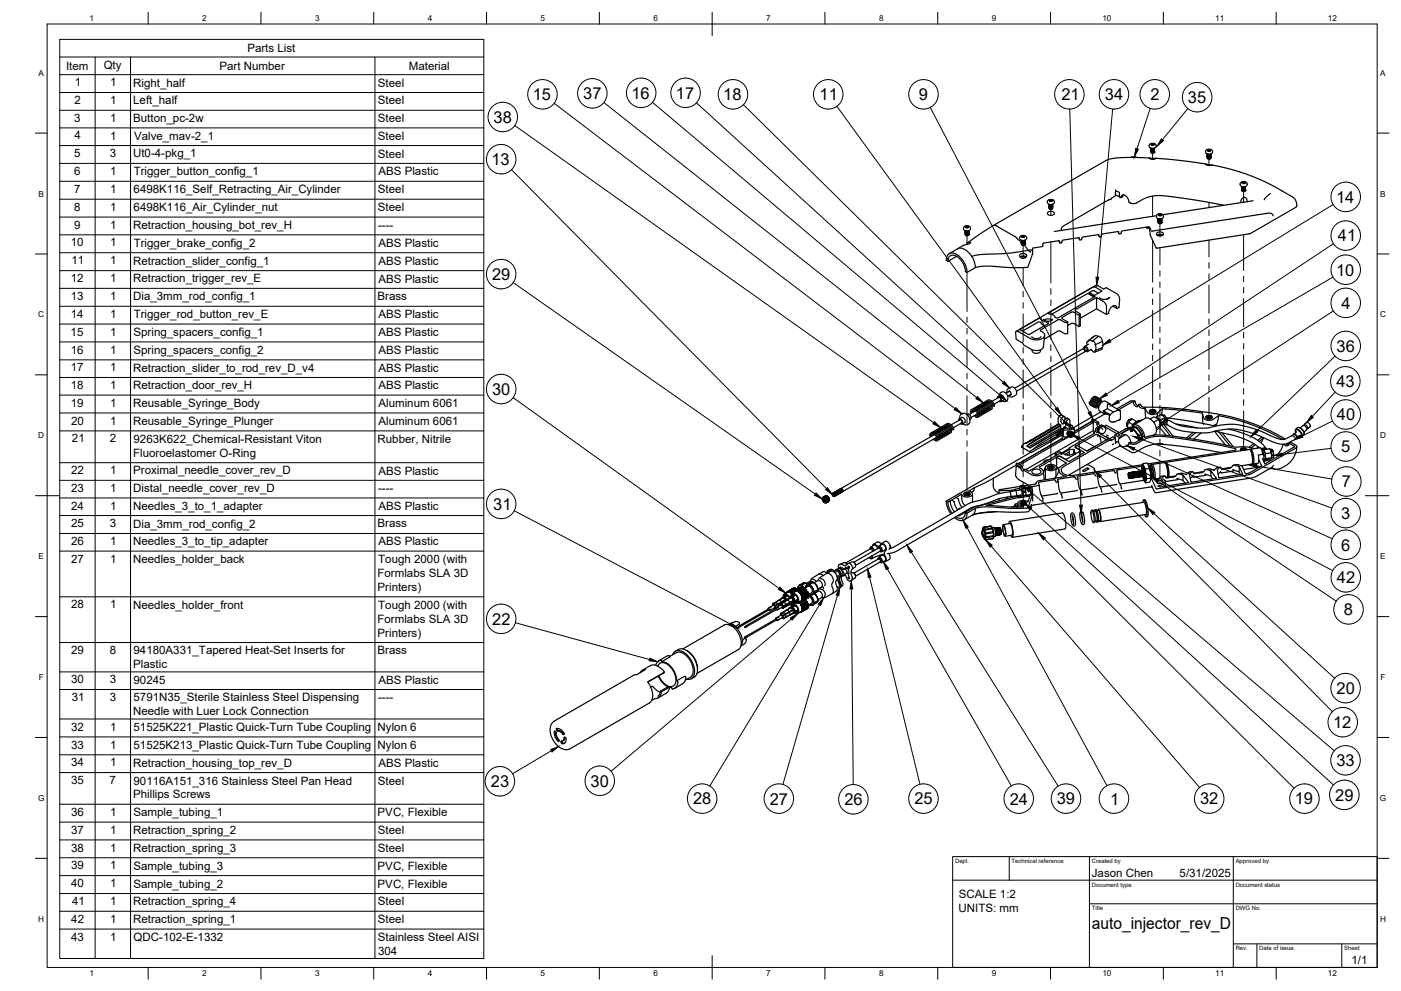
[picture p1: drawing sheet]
<svg xmlns="http://www.w3.org/2000/svg" width="594mm" height="420mm" viewBox="0 0 594 420" stroke-linecap="round" stroke-linejoin="round" font-family="sans-serif">
<defs><g id="words">
<g font-size="7">
<text x="267.8" y="41.8">16</text>
<text x="286.6" y="41.9">17</text>
<text x="225.9" y="42.5">15</text>
<text x="247.3" y="42">37</text>
<text x="306.7" y="42.5">18</text>
<text x="347.6" y="42.5">11</text>
<text x="389.6" y="42.5">9</text>
<text x="450.1" y="42.5">21</text>
<text x="468.5" y="42.5">34</text>
<text x="487.8" y="42.5">2</text>
<text x="503.7" y="43.7">35</text>
<text x="209.3" y="52.1">38</text>
<text x="208.4" y="70">13</text>
<text x="566.5" y="86">14</text>
<text x="567.4" y="102.4">41</text>
<text x="208.7" y="118.7">29</text>
<text x="566.5" y="116.8">10</text>
<text x="568.8" y="130.9">4</text>
<text x="566.8" y="149.1">36</text>
<text x="208.7" y="167.4">30</text>
<text x="566.7" y="164.1">43</text>
<text x="566.9" y="178.2">40</text>
<text x="568.7" y="191.8">5</text>
<text x="568.9" y="206.7">7</text>
<text x="209.1" y="216.1">31</text>
<text x="568.7" y="220">3</text>
<text x="568.7" y="233.4">6</text>
<text x="566.9" y="247.3">42</text>
<text x="569.9" y="260.9">8</text>
<text x="208.7" y="264.9">22</text>
<text x="566.8" y="294.2">20</text>
<text x="565.3" y="308.7">12</text>
<text x="566.7" y="324.8">33</text>
<text x="208.2" y="333.7">23</text>
<text x="250.5" y="333.5">30</text>
<text x="293.9" y="341.1">28</text>
<text x="326.4" y="341.1">27</text>
<text x="358" y="341.4">26</text>
<text x="387.7" y="341.1">25</text>
<text x="428.2" y="341.1">24</text>
<text x="448.1" y="341.1">39</text>
<text x="470.7" y="341.1">1</text>
<text x="508.9" y="341.1">32</text>
<text x="549" y="341.1">19</text>
<text x="566.2" y="339.5">29</text>
<text x="463" y="393.7">auto_injector_rev_D</text>
</g>
<g font-size="4.9">
<text x="104.9" y="22.2">Parts List</text>
<text x="28" y="29.6">Item</text>
<text x="44" y="29.2">Qty</text>
<text x="93.1" y="29.6">Part Number</text>
<text x="173.4" y="29.6">Material</text>
<text x="31.7" y="36.6">1</text>
<text x="46.7" y="36.6">1</text>
<text x="56.5" y="36.7">Right_half</text>
<text x="160.3" y="36.7">Steel</text>
<text x="31.5" y="44.1">2</text>
<text x="46.7" y="44.1">1</text>
<text x="56.5" y="44.3">Left_half</text>
<text x="160.3" y="44.3">Steel</text>
<text x="31.5" y="51.7">3</text>
<text x="46.7" y="51.7">1</text>
<text x="56.5" y="51.8">Button_pc-2w</text>
<text x="160.3" y="51.8">Steel</text>
<text x="31.6" y="59.1">4</text>
<text x="46.7" y="59.2">1</text>
<text x="56.8" y="59.2">Valve_mav-2_1</text>
<text x="160.3" y="59.3">Steel</text>
<text x="31.5" y="66.6">5</text>
<text x="46.5" y="66.6">3</text>
<text x="56.5" y="66.7">Ut0-4-pkg_1</text>
<text x="160.3" y="66.8">Steel</text>
<text x="31.5" y="74.2">6</text>
<text x="46.7" y="74.2">1</text>
<text x="56.7" y="74.3">Trigger_button_config_1</text>
<text x="160.5" y="74.3">ABS Plastic</text>
<text x="31.5" y="81.8">7</text>
<text x="46.7" y="81.8">1</text>
<text x="56.7" y="81.9">6498K116_Self_Retracting_Air_Cylinder</text>
<text x="160.3" y="81.9">Steel</text>
<text x="31.5" y="89.4">8</text>
<text x="46.7" y="89.4">1</text>
<text x="56.7" y="89.5">6498K116_Air_Cylinder_nut</text>
<text x="160.3" y="89.5">Steel</text>
<text x="31.5" y="96.9">9</text>
<text x="46.7" y="96.9">1</text>
<text x="56.5" y="97">Retraction_housing_bot_rev_H</text>
<text x="160.3" y="97">----</text>
<text x="30" y="104.5">10</text>
<text x="46.7" y="104.5">1</text>
<text x="56.7" y="104.6">Trigger_brake_config_2</text>
<text x="160.5" y="104.6">ABS Plastic</text>
<text x="30.3" y="112.1">11</text>
<text x="46.7" y="112.1">1</text>
<text x="56.5" y="112.2">Retraction_slider_config_1</text>
<text x="160.5" y="112.2">ABS Plastic</text>
<text x="30" y="119.7">12</text>
<text x="46.7" y="119.7">1</text>
<text x="56.5" y="119.7">Retraction_trigger_rev_E</text>
<text x="160.5" y="119.8">ABS Plastic</text>
<text x="30" y="127.2">13</text>
<text x="46.7" y="127.2">1</text>
<text x="56.5" y="127.3">Dia_3mm_rod_config_1</text>
<text x="160.1" y="127.3">Brass</text>
<text x="30" y="134.8">14</text>
<text x="46.7" y="134.8">1</text>
<text x="56.7" y="134.9">Trigger_rod_button_rev_E</text>
<text x="160.5" y="134.9">ABS Plastic</text>
<text x="30" y="142.3">15</text>
<text x="46.7" y="142.3">1</text>
<text x="56.6" y="142.5">Spring_spacers_config_1</text>
<text x="160.5" y="142.5">ABS Plastic</text>
<text x="30" y="149.9">16</text>
<text x="46.7" y="149.9">1</text>
<text x="56.6" y="150">Spring_spacers_config_2</text>
<text x="160.5" y="150">ABS Plastic</text>
<text x="30" y="157.5">17</text>
<text x="46.7" y="157.5">1</text>
<text x="56.5" y="157.6">Retraction_slider_to_rod_rev_D_v4</text>
<text x="160.5" y="157.6">ABS Plastic</text>
<text x="30" y="165">18</text>
<text x="46.7" y="165">1</text>
<text x="56.5" y="165">Retraction_door_rev_H</text>
<text x="160.5" y="165.1">ABS Plastic</text>
<text x="30" y="172.4">19</text>
<text x="46.7" y="172.4">1</text>
<text x="56.5" y="172.6">Reusable_Syringe_Body</text>
<text x="160.5" y="172.5">Aluminum 6061</text>
<text x="30.2" y="180">20</text>
<text x="46.7" y="180">1</text>
<text x="56.5" y="180.1">Reusable_Syringe_Plunger</text>
<text x="160.5" y="180.1">Aluminum 6061</text>
<text x="30.5" y="187.6">21</text>
<text x="46.5" y="187.6">2</text>
<text x="56.6" y="187.7">9263K622_Chemical-Resistant Viton</text>
<text x="160.1" y="187.7">Rubber, Nitrile</text>
<text x="56.5" y="193.6">Fluoroelastomer O-Ring</text>
<text x="30.2" y="201.1">22</text>
<text x="46.7" y="201.1">1</text>
<text x="56.5" y="201.2">Proximal_needle_cover_rev_D</text>
<text x="160.5" y="201.2">ABS Plastic</text>
<text x="30.2" y="208.6">23</text>
<text x="46.7" y="208.6">1</text>
<text x="56.5" y="208.6">Distal_needle_cover_rev_D</text>
<text x="160.3" y="208.6">----</text>
<text x="30.2" y="216">24</text>
<text x="46.7" y="216">1</text>
<text x="56.5" y="216.1">Needles_3_to_1_adapter</text>
<text x="160.5" y="216.2">ABS Plastic</text>
<text x="30.2" y="223.5">25</text>
<text x="46.5" y="223.5">3</text>
<text x="56.5" y="223.6">Dia_3mm_rod_config_2</text>
<text x="160.1" y="223.6">Brass</text>
<text x="30.2" y="231.1">26</text>
<text x="46.7" y="231.1">1</text>
<text x="56.5" y="231.2">Needles_3_to_tip_adapter</text>
<text x="160.5" y="231.2">ABS Plastic</text>
<text x="30.2" y="238.6">27</text>
<text x="46.7" y="238.6">1</text>
<text x="56.5" y="238.7">Needles_holder_back</text>
<text x="160.4" y="238.7">Tough 2000 (with</text>
<text x="160.1" y="244.6">Formlabs SLA 3D</text>
<text x="160.1" y="250.5">Printers)</text>
<text x="30.2" y="258">28</text>
<text x="46.7" y="258">1</text>
<text x="56.5" y="258.1">Needles_holder_front</text>
<text x="160.1" y="264">Formlabs SLA 3D</text>
<text x="160.4" y="258.1">Tough 2000 (with</text>
<text x="160.1" y="269.9">Printers)</text>
<text x="30.2" y="277.3">29</text>
<text x="46.5" y="277.3">8</text>
<text x="56.6" y="277.5">94180A331_Tapered Heat-Set Inserts for</text>
<text x="160.1" y="277.4">Brass</text>
<text x="56.5" y="283.3">Plastic</text>
<text x="30.1" y="289.8">30</text>
<text x="46.5" y="289.8">3</text>
<text x="56.6" y="289.9">90245</text>
<text x="160.5" y="289.9">ABS Plastic</text>
<text x="30.5" y="297.2">31</text>
<text x="46.5" y="297.2">3</text>
<text x="56.6" y="297.4">5791N35_Sterile Stainless Steel Dispensing</text>
<text x="160.3" y="297.3">----</text>
<text x="56.5" y="303.3">Needle with Luer Lock Connection</text>
<text x="30.2" y="309.8">32</text>
<text x="46.7" y="309.8">1</text>
<text x="56.6" y="309.9">51525K221_Plastic Quick-Turn Tube Coupling</text>
<text x="160.1" y="309.9">Nylon 6</text>
<text x="30.1" y="317.4">33</text>
<text x="46.7" y="317.4">1</text>
<text x="56.6" y="317.5">51525K213_Plastic Quick-Turn Tube Coupling</text>
<text x="160.1" y="317.5">Nylon 6</text>
<text x="30.1" y="325">34</text>
<text x="46.7" y="325">1</text>
<text x="56.5" y="325">Retraction_housing_top_rev_D</text>
<text x="160.5" y="325.1">ABS Plastic</text>
<text x="30.1" y="332.5">35</text>
<text x="46.5" y="332.5">7</text>
<text x="56.6" y="332.6">90116A151_316 Stainless Steel Pan Head</text>
<text x="160.3" y="332.6">Steel</text>
<text x="56.5" y="338.5">Phillips Screws</text>
<text x="30.1" y="345.9">36</text>
<text x="46.7" y="345.9">1</text>
<text x="56.6" y="346">Sample_tubing_1</text>
<text x="160.1" y="346">PVC, Flexible</text>
<text x="30.1" y="353.5">37</text>
<text x="46.7" y="353.5">1</text>
<text x="56.5" y="353.6">Retraction_spring_2</text>
<text x="160.3" y="353.6">Steel</text>
<text x="30.1" y="361">38</text>
<text x="46.7" y="361">1</text>
<text x="56.5" y="361.1">Retraction_spring_3</text>
<text x="160.3" y="361.2">Steel</text>
<text x="30.1" y="368.6">39</text>
<text x="46.7" y="368.6">1</text>
<text x="56.6" y="368.7">Sample_tubing_3</text>
<text x="160.1" y="368.7">PVC, Flexible</text>
<text x="463" y="371.7">Jason Chen</text>
<text x="500.2" y="371.7">5/31/2025</text>
<text x="30.2" y="376.2">40</text>
<text x="46.7" y="376.2">1</text>
<text x="56.6" y="376.3">Sample_tubing_2</text>
<text x="160.1" y="376.3">PVC, Flexible</text>
<text x="30.5" y="383.8">41</text>
<text x="46.7" y="383.8">1</text>
<text x="56.5" y="383.8">Retraction_spring_4</text>
<text x="160.3" y="383.9">Steel</text>
<text x="406.6" y="380.6">SCALE 1:2</text>
<text x="406.5" y="386.5">UNITS: mm</text>
<text x="30.2" y="391.3">42</text>
<text x="46.7" y="391.3">1</text>
<text x="56.5" y="391.4">Retraction_spring_1</text>
<text x="160.3" y="391.4">Steel</text>
<text x="30.2" y="398.8">43</text>
<text x="46.7" y="398.8">1</text>
<text x="56.6" y="399">QDC-102-E-1332</text>
<text x="160.3" y="399">Stainless Steel AISI</text>
<text x="160.3" y="404.8">304</text>
<text x="573.1" y="408.8">1/1</text>
</g>
<g font-size="3.5">
<text x="37.9" y="8.9">1</text>
<text x="85.8" y="8.9">2</text>
<text x="133.6" y="8.9">3</text>
<text x="181.4" y="8.9">4</text>
<text x="229.3" y="8.9">5</text>
<text x="277.1" y="8.9">6</text>
<text x="324.9" y="8.9">7</text>
<text x="372.7" y="8.9">8</text>
<text x="420.6" y="8.9">9</text>
<text x="467.4" y="8.9">10</text>
<text x="515.3" y="8.9">11</text>
<text x="563.1" y="8.9">12</text>
<text x="16.3" y="32">A</text>
<text x="585.3" y="32">A</text>
<text x="16.3" y="83.3">B</text>
<text x="585.3" y="83.3">B</text>
<text x="16.2" y="134.6">C</text>
<text x="585.2" y="134.6">C</text>
<text x="16.2" y="185.8">D</text>
<text x="585.2" y="185.8">D</text>
<text x="16.3" y="237">E</text>
<text x="585.3" y="237">E</text>
<text x="16.4" y="288.3">F</text>
<text x="585.4" y="288.3">F</text>
<text x="16.1" y="339.6">G</text>
<text x="585.1" y="339.6">G</text>
<text x="16.2" y="390.8">H</text>
<text x="585.2" y="390.8">H</text>
<text x="37.9" y="413.9">1</text>
<text x="85.8" y="413.9">2</text>
<text x="133.6" y="413.9">3</text>
<text x="181.4" y="413.9">4</text>
<text x="229.3" y="413.9">5</text>
<text x="277.1" y="413.9">6</text>
<text x="324.9" y="413.9">7</text>
<text x="372.7" y="413.9">8</text>
<text x="420.6" y="413.9">9</text>
<text x="467.4" y="413.9">10</text>
<text x="515.3" y="413.9">11</text>
<text x="563.1" y="413.9">12</text>
</g>
<g font-size="2.5">
<text x="405" y="366">Dept.</text>
<text x="429" y="366">Technical reference</text>
<text x="463" y="366">Created by</text>
<text x="524" y="366">Approved by</text>
<text x="463" y="376">Document type</text>
<text x="524" y="376">Document status</text>
<text x="463" y="386">Title</text>
<text x="524" y="386">DWG No.</text>
<text x="524" y="403">Rev.</text>
<text x="534" y="403">Date of issue</text>
<text x="570" y="403">Sheet</text>
</g>
</g></defs>
<!-- layer: Visible -->
<g fill="none" stroke="#000" stroke-width=".51">
<path d="M479.7 66.7l1.4-.3 1 .4M487.3 67l3 .1a2.58 2.58 0 0 1-3-.1zM487.5 67a66.9 66.9 0 0 0-17.6 .6l-48.8 28.1-11.1 7.4 1.2-.4 .3 .2-.2 .3-2.7 .8-2.6 1.5M487.6 61.1a1.52 1.52 0 0 1 1.7-.4 1.52 1.52 0 0 1 .9 1.5 1.55 1.55 0 0 1-1.7 .8 1.55 1.55 0 0 1-1.2-1.5zM488 62.8l.7 .3 .7-.3-.7 .3zM488 62.9v.1M488 63.1v.1M488 63.4h.1M488 64h.1M488 64.2h.1M488 64.4h.1M488 63.9a.77 .77 0 0 0 .8 .4 .77 .77 0 0 0 .7-.5v.1"/>
<path d="M488 63.7a.78 .78 0 0 0 .8 .4 .78 .78 0 0 0 .7-.5 .77 .77 0 0 1-.7 .6 .77 .77 0 0 1-.8-.5zM488 63.5a.78 .78 0 0 0 .8 .4 .78 .78 0 0 0 .7-.5 .76 .76 0 0 1-.7 .6 .76 .76 0 0 1-.8-.5zM488.1 64.6l.5 .3 .9-.3M488.2 61.4l.2 .2M488.4 61.2v.4M488.4 61.2l-.2 .2M488.4 61.2h.1M488.4 60.9l-.2 .1 .2 .2M488.4 60.9l.1 .6M488.4 61.2l.1 .4M488.4 60.9h.3l-.3 .7M488.5 64.7h.5"/>
<path d="M488.5 64.5h.5M488.5 64.3h.5M488.5 64.1h.5M488.5 63.9h.5M488.5 63.7h.5M488.5 63.5h.5M488.5 63.3h.5M488.5 63.1h.5M488.7 60.9l.1 .1M488.8 61v.4M488.8 61.4h.1M488.8 62.9h-.3h.4"/>
<path d="M488.8 61.4h-.1M488.9 60.9v.5M488.9 61.4l.2 .2M488.9 60.9l-.1 .1M489.1 60.9l-.1 .6M489.1 61.2v.4M489.1 60.9l.3 .1M489.1 60.9h-.2M489.1 61.2h.1M489.2 61.2l-.1 .4M489.2 61.2l.2 .2M489.2 61.1l-.1 .1"/>
<path d="M489.3 64.8h-1M489.4 61.4l-.3 .2M489.4 61l-.2 .1M489.5 64.4v.2M489.5 64.2a.78 .78 0 0 1-.7 .5 .78 .78 0 0 1-.8-.4M489.5 64a.78 .78 0 0 1-.7 .5 .78 .78 0 0 1-.8-.4M489.5 63.2a.77 .77 0 0 1-.7 .5 .77 .77 0 0 1-.8-.5M489.5 62.9a.78 .78 0 0 1-.7 .6 .78 .78 0 0 1-.8-.4M489.5 62.8a.81 .81 0 0 1-.7 .5 .81 .81 0 0 1-.8-.5M489.5 64.3a.87 .87 0 0 1-1.5 .1M489.5 64.1a.88 .88 0 0 1-1.5 .1M489.5 63.9a.87 .87 0 0 1-1.5 .1"/>
<path d="M489.5 63.3a.87 .87 0 0 1-1.5 .1M489.5 63.1a.87 .87 0 0 1-1.5 .1M489.5 62.9a.87 .87 0 0 1-1.5 .1M489.5 62.8v.1M489.5 63v.1M489.5 63.2v.1M489.5 64.1h.1M489.5 64.3h.1M489.5 64.5v.1M490.2 67.1l9 .8 12.3 1.7M511.2 69.6l2.9 .4a3.3 3.3 0 0 1-2.9-.4zM511.3 63.8a1.48 1.48 0 0 1 1.9-.6 1.48 1.48 0 0 1 .8 1.7 1.47 1.47 0 0 1-1.8 .6 1.47 1.47 0 0 1-.9-1.7z"/>
<path d="M511.9 65.3a.95 .95 0 0 0 1.5 0M511.9 65.4h.1M511.9 65.6v.1M511.9 65.8v.1M511.9 66v.1M511.9 66.3h.1M511.9 66.4v.1M511.9 66.7h.1M511.9 66.9h.1M511.9 65.3l.7 .3 .7-.3M512 67.1l.7 .3 .7-.3M512.2 67.3h1"/>
<path d="M512.3 63.7v.4M512.3 63.7l-.2 .2 .2 .2M512.3 63.7h.1M512.3 63.4l-.2 .1 .2 .2M512.3 63.4l.1 .6M512.3 63.6l.1 .5M512.3 63.4h.3M512.4 67.2h.5M512.4 67h.5M512.4 66.8h.5M512.4 66.6h.5M512.4 66.4h.5"/>
<path d="M512.4 66.2h.5M512.4 66h.5M512.4 65.8h.5M512.4 65.4h.4M512.4 65.4h.3M512.5 63.4v.5M512.5 63.4l.2 .1M512.5 63.9l-.2 .2M512.7 63.5v.4M512.7 63.9l.3 .2M512.7 63.9h-.1M512.8 63.4v.5"/>
<path d="M512.8 63.4l-.1 .1M512.9 65.6h-.5M513 63.4l-.1 .6M513 63.6v.5M513 63.4l.3 .1-.2 .1M513 63.4h-.2M513 63.7h.1M513.1 63.7l-.1 .4M513.1 63.7l.2 .2-.3 .2M513.1 63.6l-.1 .1M513.4 66.9v.2M513.4 66.7a.77 .77 0 0 1-.7 .5 .77 .77 0 0 1-.8-.4"/>
<path d="M513.4 66.5a.78 .78 0 0 1-.7 .5 .78 .78 0 0 1-.8-.4M513.4 66.3a.78 .78 0 0 1-.7 .5 .78 .78 0 0 1-.8-.4M513.4 66.1a.77 .77 0 0 1-.7 .5 .77 .77 0 0 1-.8-.5M513.4 65.8a.78 .78 0 0 1-.7 .6 .78 .78 0 0 1-.8-.4M513.4 65.6a.77 .77 0 0 1-.7 .6 .77 .77 0 0 1-.8-.5M513.4 65.4a.78 .78 0 0 1-.7 .6 .78 .78 0 0 1-.8-.4M513.4 65.3a.81 .81 0 0 1-.7 .5 .81 .81 0 0 1-.8-.5M513.4 66.8a.87 .87 0 0 1-1.5 .1M513.4 66.6a.87 .87 0 0 1-1.5 .1M513.4 66.4a.87 .87 0 0 1-1.5 .1M513.4 66.2a.87 .87 0 0 1-1.5 .1M513.4 66a.87 .87 0 0 1-1.5 .1"/>
<path d="M513.4 65.8a.87 .87 0 0 1-1.5 .1M513.4 65.6a.87 .87 0 0 1-1.5 .1M513.4 65.4a.88 .88 0 0 1-1.5 0M513.4 65.3v.1M513.4 65.5v.1M513.4 65.7v.1M513.4 65.9v.1M513.4 66.1v.1M513.4 66.4h.1M513.4 66.5v.1M513.4 66.8h.1M513.4 67h.1"/>
<path d="M513.4 67v.1M514.1 70a92.2 92.2 0 0 1 34.1 13.6l.3 .2a3.8 3.8 0 0 1 1.2 3.9l-19.9 11.4-39.2 6.1M526 77.5a1.48 1.48 0 0 1 1.8-.6 1.48 1.48 0 0 1 .9 1.8 1.48 1.48 0 0 1-1.8 .5 1.48 1.48 0 0 1-.9-1.7zM526.6 79.2h.1M526.6 79.4h.1M526.6 79.6h.1M526.6 79.8h.1M526.9 77.5l-.2 .2 .3 .2M526.9 77.5l.1 .4M527 77.4h.1M527 77.2l.1 .6-.1-.4M527 77.4v.1"/>
<path d="M527 77.1l-.3 .2 .2 .1M527 77.1l.2 .1M527 80h.6M527 79.8h.6M527 79.6h.6M527 79.4h.6M527.3 77.6l.2 .1M527.3 79.2h-.2h.4M527.3 77.2v.4M527.4 77.2l-.4 .7M527.4 77.6l-.2 .1M527.5 77.2v.5"/>
<path d="M527.5 77.7l.2 .2M527.5 77.2h-.1M527.7 77.1l-.2 .1M527.7 77.2l-.1 .6 .1-.4M527.7 77.1l.3 .2M527.7 77.4v.5M527.8 77.4h-.1M527.8 77.5l.2 .2M528 77.7l-.3 .2M528 77.3l-.2 .1M528.1 79.8a.79 .79 0 0 1-.7 .6 .79 .79 0 0 1-.8-.5M528.1 79.6a.79 .79 0 0 1-.7 .6 .79 .79 0 0 1-.8-.5"/>
<path d="M528.1 79.4a.79 .79 0 0 1-.7 .6 .79 .79 0 0 1-.8-.5M528.1 79.2a.79 .79 0 0 1-.7 .6 .79 .79 0 0 1-.8-.5M528.1 79.1a.81 .81 0 0 1-.7 .5 .81 .81 0 0 1-.8-.5l.7 .3 .7-.3M528.1 79.9a.84 .84 0 0 1-1.5 .1M528.1 79.7a.85 .85 0 0 1-1.5 .1M528.1 79.5a.85 .85 0 0 1-1.5 .1M528.1 79.3a.85 .85 0 0 1-1.5 .1M528.1 79.1a.85 .85 0 0 1-1.5 .1M528.1 79.1h.1M528.1 79.3h.1M528.1 79.5h.1M528.1 79.7h.1"/>
<path d="M528.1 79.9h.1M408.7 96.2a1.48 1.48 0 0 1 1.8-.5 1.48 1.48 0 0 1 .9 1.7 1.47 1.47 0 0 1-1.8 .6 1.47 1.47 0 0 1-.9-1.8zM409.3 97.8a.95 .95 0 0 0 1.4 0M409.3 97.9h.1M409.3 98.1h.1M409.3 98.3v.1M409.3 98.9v.1M409.3 99.1v.1M409.3 99.4h.1M409.3 98.4a.78 .78 0 0 0 .8 .5 .78 .78 0 0 0 .7-.6 .77 .77 0 0 1-.7 .6 .77 .77 0 0 1-.8-.5zM409.4 99.5l.6 .4 .8-.3M409.6 99.8h1"/>
<path d="M409.6 96.2l.1 .4M409.7 96.2l-.3 .2 .3 .2M409.7 96.1l-.1 .1M409.7 95.9l-.3 .1 .3 .1M409.7 95.9l.1 .6M409.7 96.1v.4M409.7 95.9h.2M409.7 99.7h.6M409.7 99.5h.6M409.7 99.1h.6M409.7 98.9h.6M409.7 98.5h.6"/>
<path d="M409.7 98.3h.6M409.7 98.1h.6M409.8 97.9h.3M409.9 95.9h.2M409.9 96.4l-.2 .2M409.9 95.9v.5M410 95.9v.5M410.1 96.3l-.2 .1M410.2 95.9v.5M410.2 95.9h-.1M410.3 99.3h-.6M410.3 98.7h-.6"/>
<path d="M410.4 96.1v.5l.3-.2-.2-.2M410.4 95.9l-.1 .6M410.4 95.9l.3 .1-.2 .2M410.4 95.9h-.2M410.5 96.2l-.1 .4-.3-.3M410.8 99.4v.2M410.8 99.2a.78 .78 0 0 1-.7 .5 .78 .78 0 0 1-.8-.4M410.8 99a.78 .78 0 0 1-.7 .5 .78 .78 0 0 1-.8-.4M410.8 98.7a.77 .77 0 0 1-.7 .6 .77 .77 0 0 1-.8-.5M410.8 98.1a.77 .77 0 0 1-.7 .6 .77 .77 0 0 1-.8-.5M410.8 97.9a.78 .78 0 0 1-.7 .6 .78 .78 0 0 1-.8-.5M410.8 98.7v-.1a.78 .78 0 0 1-.7 .5 .78 .78 0 0 1-.8-.4v.1"/>
<path d="M410.8 97.8a.81 .81 0 0 1-.7 .5 .81 .81 0 0 1-.8-.5l.7 .3 .7-.3M410.8 99.3a.87 .87 0 0 1-1.5 .1M410.8 99.1a.87 .87 0 0 1-1.5 .1M410.8 98.9a.87 .87 0 0 1-1.5 .1M410.8 98.7a.87 .87 0 0 1-1.5 .1M410.8 98.3a.87 .87 0 0 1-1.5 .1M410.8 98a.87 .87 0 0 1-1.5 .1M410.8 97.9a.86 .86 0 0 1-1.5 0M410.8 97.8v.1M410.8 98h.1M410.8 98.2v.1M410.8 98.8v.1"/>
<path d="M410.8 99v.1M410.8 99.3h.1M410.8 99.5v.1M421.1 95.7l1.5 .1 8 4.6M433.5 99.9l.1 .7-.1-.4M433.5 99.9l.2 .1-.2 .6M433.5 99.9l-.3 .2h.3M433.7 100h.2M434 100v.5M434 100h-.1M434.2 99.9l-.2 .1M434.2 99.9l-.1 .7 .1-.4"/>
<path d="M434.2 99.9l.3 .2h-.2M444.3 85.1a1.48 1.48 0 0 1 1.8-.6 1.48 1.48 0 0 1 .9 1.7 1.47 1.47 0 0 1-1.9 .6 1.47 1.47 0 0 1-.8-1.7zM444.3 90.1a1.75 1.75 0 0 1 2.8 .5 1.69 1.69 0 0 1-3-.3zM444.8 86.7v.1M444.8 87h.1M444.8 87.1v.1M444.8 87.4h.1M444.8 87.5v.1M444.8 87.8h.1M444.8 88h.1M444.8 88.2h.1M444.9 86.7l.8 .2 .6-.3a.81 .81 0 0 1-.7 .5 .81 .81 0 0 1-.7-.4z"/>
<path d="M444.9 88.4l.6 .3 .8-.3M445.1 88.6h.1M445.2 85l-.1 .3 .4-.1M445.2 84.9h.1M445.2 84.7l.1 .6M445.2 85v.4v-.4M445.2 84.7h.3M445.3 84.9l-.1 .1M445.3 84.7l-.3 .1 .2 .1M445.3 88.5h.5M445.3 88.3h.5M445.3 88.1h.5"/>
<path d="M445.3 87.7h.5M445.3 87.5h.5M445.3 87.1h.5M445.3 86.9h.5M445.5 84.7h.1M445.5 84.8l-.1 .4M445.6 85.2h.1M445.6 86.7h-.3h.4M445.6 84.8v.4M445.6 85.2h-.1M445.7 84.8v.4M445.7 84.7h-.1"/>
<path d="M445.8 87.9h-.5M445.8 87.3h-.5M446 84.7h-.3M446 84.7l-.1 .6v-.3M446 84.7l.2 .1-.2 .1M446 84.9v.1M446 85v.4M446 85l.1 .3-.4-.1M446 84.9h.1M446 88.6h-.8M446 88.6l-.2 .1M446.1 88.6h-.1"/>
<path d="M446.3 88.2v.2M446.3 88a.79 .79 0 0 1-.7 .5 .79 .79 0 0 1-.7-.4M446.3 87.8a.79 .79 0 0 1-.7 .5 .79 .79 0 0 1-.7-.4M446.3 87.6a.79 .79 0 0 1-.7 .5 .79 .79 0 0 1-.7-.4M446.3 87.4a.78 .78 0 0 1-.7 .5 .78 .78 0 0 1-.7-.4M446.3 87.2a.79 .79 0 0 1-.7 .5 .79 .79 0 0 1-.7-.4M446.3 87a.79 .79 0 0 1-.7 .5 .79 .79 0 0 1-.7-.4M446.3 86.7a.78 .78 0 0 1-.7 .6 .78 .78 0 0 1-.7-.5M446.3 88.1a.87 .87 0 0 1-1.5 .1M446.3 87.9a.87 .87 0 0 1-1.5 .1M446.3 87.7a.87 .87 0 0 1-1.5 .1M446.3 87.5a.87 .87 0 0 1-1.5 .1"/>
<path d="M446.3 87.3a.87 .87 0 0 1-1.5 .1M446.3 87.1a.88 .88 0 0 1-1.5 .1M446.3 86.9a.87 .87 0 0 1-1.5 .1M446.3 86.7a.87 .87 0 0 1-1.5 .1M446.3 86.6v.1M446.3 86.8v.1M446.3 87v.1M446.3 87.2v.1M446.3 87.5h.1M446.3 87.7h.1M446.3 87.9h.1M446.3 88.1h.1"/>
<path d="M446.3 88.3h.1M446.4 88.3l-.1 .1M466.1 99.7l-.3-.2-6.7 1-.5 1.1-.6 .1-.6-.9M473 80.5l.2 .7M473.2 81.2l-.2 1.9-1.8 1v.3l-1.3 .4-19 11-.8 1 .1 .9M473.8 81.2l.9 .5v1.8l-1.7-1M473.8 81.2h-.6M474.5 98.4l-.5-.2-6.4 1-.4 .3-.2 .8-.7 .1-.5-.9M475.4 83.8l.2-.8a2.02 2.02 0 0 1 2.9 1.6 1.89 1.89 0 0 0 2.6 1.7l3.4-1.7a17.4 17.4 0 0 1 11.6-1.3l11.7 1.7 11.1 2M476.3 82.6l-.2 .8-.7 .4-.7-.4M486.2 96.3l.3 .6 .8-.1M486.5 96.2v.7"/>
<path d="M487.1 96.2l.6 3.5 2.6 5.4M488 97.7a1.23 1.23 0 0 0-1.1-1.5l-10.9 1.7-.5 .3-.2 .8-.6 .1-.6-.9M490.4 91.5l-43.4 6.6M490.5 91.2a1.48 1.48 0 0 1 1.8-.6 1.48 1.48 0 0 1 .9 1.7 1.48 1.48 0 0 1-1.8 .6 1.48 1.48 0 0 1-.9-1.7zM490.7 99.7a2.24 2.24 0 0 1 2.4 0M491 99.9l.9-.2 .8 .2M491.1 93.6a.79 .79 0 0 0 .8 .4 .79 .79 0 0 0 .7-.5 .78 .78 0 0 1-.7 .5 .78 .78 0 0 1-.8-.4zM491.1 92.7l.7 .3 .7-.3-.7 .3zM491.1 92.8v.1M491.1 93h.1M491.1 93.2v.1M491.1 94v.1"/>
<path d="M491.1 94.3h.1M491.2 91.3l.3 .2M491.4 94.7l.7 .1M491.4 91.1l.1 .4M491.5 91.1l-.3 .2M491.5 91.1l.1 .3M491.5 91v.1M491.5 91l-.3-.1 .3-.1 .1 .6M491.5 90.8h.4M491.5 94.6h.6M491.5 94.4h.6M491.5 94.2h.6"/>
<path d="M491.5 94h.6M491.5 93.8h.6M491.5 93.6h.6M491.5 93.4h.6M491.5 93h.6M491.7 90.8v.5M491.8 91.2l.2 .1M491.8 92.8h-.2h.4M491.8 90.8v.4M491.9 91.2l-.4 .3M492 90.8v.5M492 90.8h-.1"/>
<path d="M492 91.3l.2 .2M492.1 93.2h-.6M492.2 90.8l-.1 .6M492.2 91.1v.3M492.2 90.8l.3 .1-.3 .1M492.2 91l.3 .3M492.2 90.8h-.2M492.3 91.1l-.1 .4M492.3 94.7l-.2 .1M492.4 94.7l-.3 .1M492.5 91.3l-.3 .2M492.6 94.3a.79 .79 0 0 1-.7 .5 .79 .79 0 0 1-.7-.4"/>
<path d="M492.6 94.1a.79 .79 0 0 1-.7 .5 .79 .79 0 0 1-.8-.4M492.6 93.9a.79 .79 0 0 1-.7 .5 .79 .79 0 0 1-.8-.4M492.6 93.8v-.1a.79 .79 0 0 1-.7 .5 .79 .79 0 0 1-.8-.4v.1M492.6 93.2a.78 .78 0 0 1-.7 .6 .78 .78 0 0 1-.8-.5 .79 .79 0 0 0 .7 .6 .79 .79 0 0 0 .8-.5M492.6 93a.79 .79 0 0 1-.7 .6 .79 .79 0 0 1-.8-.4M492.6 92.8a.79 .79 0 0 1-.7 .6 .79 .79 0 0 1-.8-.5M492.6 92.7a.8 .8 0 0 1-.7 .5 .8 .8 0 0 1-.8-.5M492.6 94.2a.85 .85 0 0 1-1.5 .1M492.6 94a.85 .85 0 0 1-1.5 .1M492.6 93.8a.85 .85 0 0 1-1.5 .1M492.6 93.2a.85 .85 0 0 1-1.5 .1M492.6 93a.86 .86 0 0 1-1.5 0"/>
<path d="M492.6 92.8a.85 .85 0 0 1-1.5 .1M492.6 92.7v.1M492.6 92.9v.1M492.6 93.1v.1M492.6 93.3v.1M492.6 94h.1M492.6 94.1v.1M492.6 94.4v.1M493.3 99.5a1.52 1.52 0 0 0-1.1-1.2 1.52 1.52 0 0 0-1.6 .4 1.15 1.15 0 0 0 .4 1.2 1.15 1.15 0 0 0 1.2 .2l1-.6M526.6 80h.1M526.6 80.2h.1M526.6 80.4v.1"/>
<path d="M526.6 80.6h.1M527 81h.6M527 80.8h.6M527 80.6h.6M527 80.4h.6M527 80.2h.6M527.4 85.7l-.8 .1M527.9 81l-1 .1M528.1 80.8v-.1a.85 .85 0 0 1-1.4 .1M528.1 80.4a.79 .79 0 0 1-.7 .6 .79 .79 0 0 1-.8-.5M528.1 80.2a.79 .79 0 0 1-.7 .6 .79 .79 0 0 1-.8-.5M528.1 80a.79 .79 0 0 1-.7 .6 .79 .79 0 0 1-.8-.5"/>
<path d="M528.1 80.6a.84 .84 0 0 1-1.5 0M528.1 80.3a.85 .85 0 0 1-1.5 .2M528.1 80.1a.85 .85 0 0 1-1.5 .1M528.1 80.1h.1M528.1 80.3h.1M528.1 80.5v.1M528.8 85.5a1.36 1.36 0 0 0-1.1-1.8 1.36 1.36 0 0 0-1.5 1.5l-.2 .7M531.4 85.1l-38.3 5.9M538.7 82.1l-1.6 1.3-1.1 1.3M540 91.5l-.2-.2a1.65 1.65 0 0 0-2.1-.9l-49.3 7.7M401.9 110.8l-.7-.4a2.7 2.7 0 0 1 1.3-2.9 2.7 2.7 0 0 1 3.1 .3 9.8 9.8 0 0 1 4.5 7.7M401.9 110.8a2.41 2.41 0 0 1 1.5-2.6 2.41 2.41 0 0 1 2.9 .9 8.3 8.3 0 0 1 3.1 6"/>
<path d="M402.5 107.5l3.6-2a4.7 4.7 0 0 1 5.4 2.3l.6 .9M405.6 108.7l-3.7 2.1M412.1 108.7l1 2 .5 2.8M430.6 100.4l1.8 1.7M432.5 100.3a1.47 1.47 0 0 1 1.8-.6 1.47 1.47 0 0 1 .9 1.7 1.47 1.47 0 0 1-1.8 .6 1.47 1.47 0 0 1-.9-1.7zM432.5 107.9a1.49 1.49 0 0 1 1.7-.5 1.49 1.49 0 0 1 1 1.4 1.43 1.43 0 0 1-1.7 .7 1.43 1.43 0 0 1-1-1.6zM432.6 108.9a2.18 2.18 0 0 1 2.5 0M432.7 102.3l.4 .4M432.9 109.2a1.3 1.3 0 0 1 1.9 0M433.1 102h.1M433.1 102.2h.1M433.1 102.4h.1"/>
<path d="M433.1 102.6h.1M433.1 102.8h.1M433.1 103h.1M433.1 103.2h.1M433.1 103.4h.1M433.2 103.6a.84 .84 0 0 0 1.4-.1v.1M433.4 103.8l.9 .1M433.4 100.3l-.2 .2 .3 .1M433.5 100.3v.3M433.5 100.1v.1M433.5 100.2v.1M433.5 103.8h.6"/>
<path d="M433.5 103.6h.6M433.5 103.2h.6M433.5 103h.6M433.5 102.8h.6M433.5 102.6h.6M433.5 102.4h.6M433.5 102.2h.6M433.9 100.4l.1 .1M433.9 102h-.3h.4M433.9 100v.4M433.9 100.4l-.2 .1M434 100.4l.2 .2"/>
<path d="M434.1 103.4h-.6M434.2 100.2l.1 .1M434.3 100.3l.2 .2-.3 .1zM434.3 100.1l-.1 .1M434.3 103.9l1.6 2.2h1.5M434.4 103.8l-.1 .1M434.6 103.2a.79 .79 0 0 1-.7 .6 .79 .79 0 0 1-.8-.5M434.6 103a.79 .79 0 0 1-.7 .6 .79 .79 0 0 1-.8-.5M434.6 102.8a.78 .78 0 0 1-.7 .6 .78 .78 0 0 1-.8-.5M434.6 102.6a.79 .79 0 0 1-.7 .6 .79 .79 0 0 1-.8-.5M434.6 102.4a.79 .79 0 0 1-.7 .6 .79 .79 0 0 1-.8-.5M434.6 102.2a.79 .79 0 0 1-.7 .6 .79 .79 0 0 1-.8-.5"/>
<path d="M434.6 102a.79 .79 0 0 1-.7 .6 .79 .79 0 0 1-.8-.5M434.6 101.9a.81 .81 0 0 1-.7 .5 .81 .81 0 0 1-.8-.5l.7 .3 .7-.3M434.6 103.3a.85 .85 0 0 1-1.5 .1M434.6 103.1a.86 .86 0 0 1-1.5 .1M434.6 102.9a.85 .85 0 0 1-1.5 .1M434.6 102.7a.85 .85 0 0 1-1.5 .1M434.6 102.5a.86 .86 0 0 1-1.5 .1M434.6 102.3a.85 .85 0 0 1-1.5 .1M434.6 102.1a.85 .85 0 0 1-1.5 .1M434.6 101.9a.84 .84 0 0 1-1.5 .1M434.6 101.9h.1M434.6 102.1h.1"/>
<path d="M434.6 102.3h.1M434.6 102.5h.1M434.6 102.7h.1M434.6 102.9h.1M434.6 103.1h.1M434.6 103.3h.1M437.1 106.9l-1.2-.8a132 132 0 0 1-21 1.9l-2.8 .7M437.7 108l-2 5.3-8.8 .1a37.7 37.7 0 0 0-13.3 .1l-3.6 2-.7-.4M437.9 105.2v.1M437.9 105.3l-.2 2.6M442 104.5l-4.1 .8M449.3 102.3l-.4-.2-6.4 1-.5 1.4"/>
<path d="M457.7 101l-.3-.2-6.6 1-.5 1-.7 .2-.6-.9M490.3 105.1l.3 .1M440.1 136.6l-6.5 3.8M440.1 136.6a1.11 1.11 0 0 1 1.6 .8l1.2 .7M442.7 135.7a2.82 2.82 0 0 1 3.4 0M446.3 135.4a2.76 2.76 0 0 1-3.8 0M451.4 136.7l-2-1.2-.8 .1-7.3 4.3 .2 .6M451.5 136.7h1M452.8 136.5v4.8l-.3 .2M456.1 131.3v.6l2 1.2-.2 .5-.3 .1-2.3-1.3-.8-.1-4.2 2.4 .1 .5 2.4 1.3-.3 .2M457.6 133.7v4.8M458.1 133.2l-.1 5-.4 .3-2.8-1.5-2 1"/>
<path d="M462.2 124.9l1.6 .8M462.3 124.8v-.6l-.7 .4 2.2 1.2M462.3 124.2l1.8 1.1M463.6 125.6h-.2M463.8 125.4l3.5-2-2.8-1.6-.9-.1-19.4 11.1a5 5 0 0 1 3.7 2l.8-.1 15.6-8.9-.5-.4v.6M464.4 121.1h.1M464.4 121.1l-33.6 19.4M464.4 121.1h1l2.6 1.5 1.1-.6 4.7 2.8 .8 1.2 .2 1-.3 3.3-.9 .5M465 130.9v-4.7l2.8 1.5 1 1.1 .4 1.4v3.2M465 126.2l-8.9 5.1M465.7 124.3l-1.8-1-.8 .1-17.2 9.8M466.2 126.2a2.73 2.73 0 0 0 3.9 0"/>
<path d="M470.7 126.1l-1.6 .9M471.8 129.8l1.8 1M473.6 130.8v-.5a1.2 1.2 0 0 0-1.1-.8 1.2 1.2 0 0 0-1.1 .6l-1.1 1.6-.2 1.2-.9 .5-4.2-2.5-6.9 4M430.8 140.5l.1 3.2M430.9 143.7l2.7 1.8 .4 .7 3.3 1.9M433.1 140.1l-.8-.3 8-4.7a.82 .82 0 0 1 .8-.2 .82 .82 0 0 1 .6 .7l1.1 .7 1.6 .4 .1 .4-8.2 4.8-3.2-1.8M437.5 142.7a2.73 2.73 0 0 0 3.9 0M437.6 148.3a1.89 1.89 0 0 0 1.9 1.5 1.89 1.89 0 0 0 1.8-1.5M441.5 140.4a1.72 1.72 0 0 1 1.5 1.9 1.72 1.72 0 0 1-1.8 1.6l-1.9 .2-1.8-.3-5.5-3.1-1.2-.2M443 142.2l-.5 4.8a3.7 3.7 0 0 1-5.1 1.1M451.4 141.5l-1.7-1.1-.9-.1-6 3.5M451.5 141.4h1"/>
<path d="M459.9 146.9a1.28 1.28 0 0 1 1.3 .8 1.28 1.28 0 0 1-.3 1.4 1.54 1.54 0 0 1-1-2.2zM460.1 147.3a.83 .83 0 0 1 .8 .5 .83 .83 0 0 1-.2 .9l-.7-.8zM461.5 145.9l-1.6 1M462.5 148.3l1.4 1h.4l.1-.7M462.8 148.1l-1.7 1M463.7 142.8l-2.7 2.1M464 142.5l-2.4 2M464 142.5l.6-.2a2.83 2.83 0 0 1 3 3l.1 1.4-.3 .7M464.4 146.2l.4 1.2-.4 1.2M464.4 146.2a1.69 1.69 0 0 0-1.7-1.8l-.4-.1a1.24 1.24 0 0 0-1.3 1.6l.1 .3M465.7 142.6l-2.5 2.1M467.4 144.8l-3 1.4"/>
<path d="M467.4 147.4l-3 1.2M467.4 147.4l-.4 .8-2.8 1.1M406.5 178.3v-.3a.95 .95 0 0 1 1.1-.3 .95 .95 0 0 1 .6 1l-.2 1.1-.8-.2M406.7 177.6l1.1-.6a1.45 1.45 0 0 1 1.3 2.2l-1.1 .6M406.8 178.1a.76 .76 0 0 1 1 .4 .76 .76 0 0 1-.3 1M407 177.5a1.93 1.93 0 0 1 1.4-2.3 1.93 1.93 0 0 1 2.3 1.3 2.13 2.13 0 0 1 .6 2.2 2.13 2.13 0 0 1-1.7 1.5l-1.4-.6M407.1 177.9l-3.8 2.2M407.9 179.2l-3.7 2.2M410 175.7a1.28 1.28 0 0 1 1.5 .6 1.28 1.28 0 0 1-.2 1.6M412.5 173.9v.9M412.7 173.4a2.11 2.11 0 0 1 2.2-.2 2.11 2.11 0 0 1 1.1 1.9l-.1 1.1-.8 .2M413 173.9v.7"/>
<path d="M413.2 173.4a1.88 1.88 0 0 1 2.1 2.6l-.2-.1M413.4 174.1v.2M413.4 173.4v.1M413.6 176l.8 .5a1.84 1.84 0 0 0-2.2-2.4l-.3 .6a.71 .71 0 0 1-.4-.8 .71 .71 0 0 1 .9-.5 2.53 2.53 0 0 1 2.4 3.4 1.26 1.26 0 0 1-1.7-.6M413.6 174.2l-2.6 1.5M413.6 172.8a2.13 2.13 0 0 1 2.3-.1 2.13 2.13 0 0 1 1.1 1.9l-.1 .9-.9 .4M413.9 173.3v.5M414.1 175.7l.5 .5M414.2 172.9a1.87 1.87 0 0 1 2 2.5h-.1M414.3 173.5l.1 .3M414.4 172.8l-.1 .2M414.5 175.4l-2.7 1.6"/>
<path d="M414.5 173.7l-.4 .2M414.6 172.3a2.11 2.11 0 0 1 2.2-.2 2.11 2.11 0 0 1 1.1 2l-.2 1-.7 .2M414.9 172.8l-.1 .4M415 175.1l.6 .6M415.1 172.4a1.89 1.89 0 0 1 2.1 2.5l-.2-.1M415.3 173v.2M415.3 172.3v.1M415.4 174.9l-.5 .3M415.5 173.1l-.5 .3M415.5 171.7a2.22 2.22 0 0 1 2.4 0 2.22 2.22 0 0 1 1 2.2l-.3 .8-.7 .1M415.8 172.3v.4M415.9 174.6l.6 .5"/>
<path d="M416.1 171.8a1.88 1.88 0 0 1 2 2.5h-.1M416.2 172.4l.1 .3M416.2 171.7v.2M416.4 174.3l-.5 .3M416.4 172.6l-.5 .2M416.5 171.2a2.11 2.11 0 0 1 2.2-.2 2.11 2.11 0 0 1 1.1 2l-.2 1-.8 .3M416.8 171.7l-.1 .5M416.9 174l.5 .6M417 171.3a1.89 1.89 0 0 1 2.1 2.5h-.2M417.2 171.9v.2M417.2 171.2v.1M417.3 173.8l-.5 .3"/>
<path d="M417.4 172l-.5 .3M417.4 170.6a2.13 2.13 0 0 1 2.2-.1 2.13 2.13 0 0 1 1.2 1.9l-.2 1.1-.8 .2M417.7 171.2v.4M418 170.7a1.88 1.88 0 0 1 2 2.5h-.2M418.1 171.3v.3M418.1 170.6v.2M418.3 173.2l-.5 .3 .6 .5M418.3 171.5l-.5 .3M418.3 170.1a2.09 2.09 0 0 1 2.2-.2 2.09 2.09 0 0 1 1.2 1.9v.4l-.5-.1M418.6 170.6v.5M418.8 173l.5 .5M418.9 170.2a2.01 2.01 0 0 1 2.3 1.9"/>
<path d="M419.2 172.7l-.5 .3M419.2 170.9l-.4 .3M420.2 172.1l-.5 .3M420.2 170.4l-.5 .3M421.1 171.6l-.5 .3M422.9 168.8l.1-.3a.95 .95 0 0 1 1.1-.3 .95 .95 0 0 1 .5 1l-.2 1.1-.7-.2M423.2 168.1l1.1-.6a1.45 1.45 0 0 1 1.2 2.2l-1 .6M423.3 168.6a.76 .76 0 0 1 1 .3 .76 .76 0 0 1-.3 1.1M423.6 168.4l-2.9 1.7M423.8 167.8a1.65 1.65 0 0 1 1.4-1.7 1.65 1.65 0 0 1 1.8 1.2 1.66 1.66 0 0 1 .2 2.3 1.66 1.66 0 0 1-2.2 .4M424.4 169.7l-2.9 1.7M427 166.5l.2-1.4 1.4-.9a2.14 2.14 0 0 1 2.1 1 2.14 2.14 0 0 1-.1 2.4l-1.6 .8-1.2-.6"/>
<path d="M427.6 166.1l.4-.2-1.4 .8M428.1 165.9l.2 .2M428.3 166.1l.5 1-.4 .4M428.8 167.3l-.6 .2M428.8 167.2l-1.5 .8M430.3 164.6l28.8-16.7a.87 .87 0 0 1 .7 1.4l-28.8 16.6M448.7 180l-13.6 7.9a1.49 1.49 0 0 0-1.7 1.3M448.7 180l-13.5 7.9M448.7 179.7l-13.7 8.2M449.1 179.8l-.4 .2M450.9 176.7a1.63 1.63 0 0 0-1.1 1.5 1.63 1.63 0 0 0 1.1 1.6 2.04 2.04 0 0 1 1.8-2.5l.7 .5M450.9 176.7l.7 .1v.8"/>
<path d="M451.4 176.6l-1.1-.7a1.54 1.54 0 0 0-1.6 1.5v2.6M451.6 177.6v.1M452.6 178l-.6 .9-.1 2.6M452.9 177.9l-.3 .2M452.9 177.8l.7 .2 .1 1.9M453.7 179.9l.1 .4 .9 .3-.2 .8M453.7 179.9l.8 .5M461.9 170.6l.2 .8 .5 .4M462.3 170.5l-.4 .1 .4 .1M462.9 178.7l-7.3 4.2M462.9 178.1l2.3 1.3M462.9 178.7l.7 .4"/>
<path d="M463.6 179.1l-8 4.6M463.6 179.1v3.5M464.1 178l1.8 1v.6M464.1 178l-1.2 .1v.6M464.9 168.3a2.28 2.28 0 0 0-2.6 2.9l.7 .8M465.3 168.5a2.18 2.18 0 0 0-2.7 2.5l.3 .9 .5 .4M465.4 170.2l-.6 1M465.7 168.7a2.26 2.26 0 0 0-2.6 2.9l.7 .9M465.9 179l-.7 .4v.9l.5 .7M465.9 179.6l.5 .9M465.9 169.8l-.5 1.4-.7 .6M466.1 169a2.16 2.16 0 0 0-2.7 2.5l.3 .8 .5 .4"/>
<path d="M466.2 169.7a2.28 2.28 0 0 1-1.8 2.6M466.5 169.2a2.21 2.21 0 0 0-2.7 2.7l.1 .4a1.2 1.2 0 0 0 2 .3M466.9 174.7l-11.8 6.7M467.1 170.6l-.2-1.1a2.04 2.04 0 0 0-2.1 .4 2.04 2.04 0 0 0-.6 2.1l.4 .1a2.05 2.05 0 0 1 1.9-2.3 2.03 2.03 0 0 1-2 2.6l-.1-.3M467.8 174.6l2.8 1.6M468.4 175.5l-4.3 2.5M469.6 173.3l2.5 1.4M469.7 171.3l-.1 2-1.8 .9 3 1.7M469.8 171.3l5.2 2.9M471.3 172l-.4-.6-2.1-1.2a2.76 2.76 0 0 0-2.4 4.2l2.2 1.2 .8-.1M474.5 178.1l-2 .8h-1.1M474.5 178.1h.1"/>
<path d="M475 177.7l.1-3.5-1.1-.3-2.1 .9-1.4 1.5-.1 1.7 1 .9M475.1 177.7l-.6 .4M475.1 174.2l-.1 .3M477.7 179.5v.1M478.2 179.9l-.5-.3 .3 1.2M478.5 179l1.7 1M478.6 178l-.1 .1M479.1 178.4l-.6-.3-.2 .3-.6 1.1 .5 .3M479.3 177.8v.2M479.3 177.7v.1M479.5 178h-.9l.6 .3M479.8 177.7h.1"/>
<path d="M479.8 177.7h-.5l.3 .2M480.6 170.5a1.64 1.64 0 0 0 1.9 1.8l.2-.6M481.3 170.1l-1.4 .4-5.6 3.2M481.3 170.1l-1.3-.2-.8 .2-5.6 3.2M481.3 170.1a2.2 2.2 0 0 0 1.4 2M481.8 178.6l-1.7-1a3.3 3.3 0 0 0-2 3.5l.5 .3M482.7 171.7l.7-.4 .6 .9 .8 .4 9.1 .2 12.6 1.3a93.2 93.2 0 0 1 38 11.8M482.7 171.7a2.5 2.5 0 0 0 2.9 1.5 3.3 3.3 0 0 0 2 2.4l1.5 .2 1.7-.7v1.6v-1.6l2-1.8M482.8 178.6l-.8 .2M482.8 178.5l.5 .1M483.3 178.4l.2 .1M483.5 178.5a.7 .7 0 0 0-1.2 .2"/>
<path d="M484 178.3l-.5 .2M484.6 177.9l-.9 .3M485.6 173.2l.3 4M487.5 174.1a1.71 1.71 0 0 1 2.7 .3 1.6 1.6 0 0 1-2.8 0zM487.5 174.1a1.64 1.64 0 0 1 2.6 .3 1.54 1.54 0 0 1-2.7 0zM487.7 177.6l1.5-.9a3.4 3.4 0 0 1 2.7 4.1l-1.5 1.4M488 177.5h-.4M488.2 174.2l1 .1h-.8l-.1 .5h.9M488.2 174.2l1.2 .1M488.2 174.1h1.1a.58 .58 0 0 1-.5 .8 .58 .58 0 0 1-.6-.8zM488.2 174.6l.7-.2 .4 .3zM488.4 174.3h.6"/>
<path d="M488.5 174.5h.5M488.5 174.7h.5M488.5 174.9h.5M488.6 174.9h.3h-.3M488.7 174l-.5 .2M488.7 174l.7 .2-.1 .6M488.8 174.2l.6 .4M489.2 174.3l.1 .5M490.2 177.1a2.5 2.5 0 0 1 2 3.1M490.7 176.7l1.6-1 1.3 1 .6 1.2M490.7 176.7l-.6 .4M490.7 176.7l.6 .8a2.47 2.47 0 0 1 1.2 2.4l.2 .2-.6 .3"/>
<path d="M491.2 177.9l-2 1.1M492.5 175.9h.6l-.3 .1M492.7 175.8l-.2 .1M493.1 175.9v.2M493.2 179.6l.5 .1M493.3 179.8l4.2 5.2M493.4 176.5l.5-.3 .5 .7 .3 .7-.5 .3M493.5 179.7l-.8 .4M493.6 177.8l.6 .1M493.8 176.1h-.9M493.8 176.1l-.5 .3M493.8 176.1l.1 .1"/>
<path d="M493.9 177.1l-1.7 1M494.5 177.1l10.6 1.5 10.3 2.1M494.7 177.8h.1M494.8 177.6v.1M494.9 179.9l-.2 .1M495.1 178.3a.86 .86 0 0 0-.8 .7 .86 .86 0 0 0 .6 .9M495.1 178.3h.2M495.2 178.4l.8-.1a20.4 20.4 0 0 0 12.1 3.2h3.6a31 31 0 0 1 17.3-.5l4.1 1.2 7.3 3.2 2.8 .9 1.7-.1 2.9-1.5a1.33 1.33 0 0 1 1.3 1.7l-.7 .3a8.2 8.2 0 0 1-9.6 .2 35.7 35.7 0 0 0-19.3-4.8l-1.8 .2a32.2 32.2 0 0 1-21.2-1.3l-1.5-1-.1-.9zM495.3 178.3a1.04 1.04 0 0 0-1.4-.2 1.04 1.04 0 0 0-.2 1.5l.4 .5 .6-.1M498.7 179.8l9 1.6M509.8 175.1l.6 2a2.98 2.98 0 0 0 4 .7l2.3-1.6-.3 2-.7 2.1M509.8 175.1l.3 4.4"/>
<path d="M509.8 175.1l-17-1.8-.3 2.6M510.3 179.7l.1 .3M511.4 176.6a1.71 1.71 0 0 1 2.7 .3 1.6 1.6 0 0 1-2.8 0zM511.4 176.6a1.64 1.64 0 0 1 2.6 .3 1.54 1.54 0 0 1-2.7 0zM512.1 176.7l1-.1 .3 .4-.2 .2M512.1 176.7l1 .1h-.9v.5h.9M512.1 176.7l1.2 .1M512.1 177.2l.5-.3 .6 .3M512.1 176.6h1.1a.58 .58 0 0 1-.5 .8 .58 .58 0 0 1-.6-.8zM512.3 176.8h.6M512.4 177h.5M512.4 177.2h.5"/>
<path d="M512.7 176.7l.5 .4M512.9 177.4h-.4h.3M513.1 176.8l.1 .4M516.7 176.2a82.7 82.7 0 0 1 27.1 10.1M395.1 183.9l.1 .9M395.4 183.3a2.13 2.13 0 0 1 2.2-.1 2.13 2.13 0 0 1 1.1 1.9l-.2 1.1-.7 .2M395.7 183.9l-.1 .7M395.9 183.5a1.88 1.88 0 0 1 2.1 2.5l-.2-.1M396.1 184.1v.2M396.1 183.3v.2M396.2 186l.8 .5a1.73 1.73 0 0 0-.3-1.9 1.73 1.73 0 0 0-1.8-.5l-.3 .7a.71 .71 0 0 1-.4-.9 .71 .71 0 0 1 .8-.5 2.51 2.51 0 0 1 2.5 3.4 1.29 1.29 0 0 1-1.7-.6M396.3 184.2l-39.7 23"/>
<path d="M396.3 182.8a2.21 2.21 0 0 1 2.4 0 2.21 2.21 0 0 1 1 2.2l-.2 .7-.8 .2M396.6 183.3v.5M396.7 185.7l.6 .5M396.9 182.9a1.87 1.87 0 0 1 2 2.5h-.2M397 183.5l.1 .2M397 182.8v.2M397.2 185.4l-39.9 23M397.2 183.7l-.5 .2M397.2 182.3a2.13 2.13 0 0 1 2.3-.2 2.13 2.13 0 0 1 1.1 1.9l-.1 1-.9 .4M397.6 182.8l-.1 .5M397.7 185.1l.6 .6M397.8 182.4a1.89 1.89 0 0 1 2.1 2.5l-.2-.1"/>
<path d="M398 183v.2M398 182.3v.1M398.1 184.9l-.5 .3M398.2 183.1l-.5 .3M398.2 181.7a2.11 2.11 0 0 1 2.2-.1 2.11 2.11 0 0 1 1.1 1.9l-.1 1.1-.8 .2M398.5 182.3l-.1 .4M398.6 184.6l.6 .5M398.8 181.8a1.88 1.88 0 0 1 2 2.5h-.2M398.9 182.4v.3M398.9 181.7v.2M399.1 184.3l-.6 .3M399.1 182.6l-.5 .3"/>
<path d="M399.1 181.2a2.22 2.22 0 0 1 2.4 0 2.22 2.22 0 0 1 1 2.2l-.3 .8-.7 .1M399.4 181.7v.5M399.6 184l.5 .6M399.7 181.3a1.88 1.88 0 0 1 2 2.5l-.1-.1M399.9 181.9v.2M399.9 181.2l-.1 .1M400 183.8l-.5 .3M400 182l-.4 .3M400.1 180.6a2.13 2.13 0 0 1 2.2-.1 2.13 2.13 0 0 1 1.1 1.9l-.2 1.1-.7 .2M400.4 181.2l-.1 .4M400.5 183.5l.6 .5M400.6 180.7a1.88 1.88 0 0 1 2.1 2.5h-.2"/>
<path d="M400.8 181.4v.2M400.8 180.6v.2M400.9 183.2l-.5 .3M401 181.5l-.5 .3M401 180.1a2.08 2.08 0 0 1 2.3 0 2.08 2.08 0 0 1 .9 2.1 2.92 2.92 0 0 0-2.5-2.1l-.1 .1M401.3 180.6v.5M401.4 182.9l.6 .6M401.9 182.7l-.5 .3M401.9 181l-.5 .2M402.8 182.2l-.5 .3M402.9 180.4l-.5 .3M403.8 181.6l-.5 .3"/>
<path d="M430.9 196.7l-.1 5.3 1 1.2 4.3 2.5M430.9 197.2l-9.7 5.6M431.1 197.7l1.8 .9v-.5l-1.9-1.3 .3-.5 2.3 1.4M432.9 198.1l.7-.4v.8l.6 .7M432.9 198.6l.5 1h.4l.2-.3M433.3 189.3v.3M433.3 189.6l3.5 2M433.3 189.6h.1M433.3 189.2h.1M434 199.3l3.3 1.9M435.4 189.1l1.5 .8M436.2 188.5l2.3-1.7 10.9-6.4v.4z"/>
<path d="M436.9 191.3l-.1 .3M437.1 191.8l-35.9 20.7 .7 .4 1.2-.7-.2 .3M437.7 199.5a2.24 2.24 0 0 1 3.7 .7 2.42 2.42 0 0 1-3.8 0zM442.4 199.9l.4 3.6M443.3 198.4v4.8h-.5M443.3 198.4l-.8 1.9M443.3 198.3a2.92 2.92 0 0 0 4.5 .4M443.3 198.3h.1M443.4 197.7l-.1 .7M443.5 197.7l-1 2.4M443.5 197.7a2.94 2.94 0 0 1 4.4 .4l1.5 .2 2.8-2-4.2-2.4v4.2M443.5 195.6l-.7 .4"/>
<path d="M444.3 197.9a1.71 1.71 0 0 1 2.7 .3 1.6 1.6 0 0 1-2.8 0zM444.4 197.9a1.64 1.64 0 0 1 2.5 .3 1.54 1.54 0 0 1-2.6 0zM444.6 195a1.69 1.69 0 0 0-2.1 1.2M445 198l.5-.2a.48 .48 0 0 1 .7 .1 .48 .48 0 0 1-.1 .7 .48 .48 0 0 1-.7-.2l-.4-.1 1-.1-1-.2 1.2 .1M445.1 197.9h1.1a.58 .58 0 0 1-.6 .8 .58 .58 0 0 1-.5-.8zM445.3 198.3h.5M445.3 198.5h.5M445.3 198.6l.4 .1M445.6 198.1l.6 .3M445.8 198.1h-.6M446 198.2l.2 .3-.7-.3-.5 .3M446.2 186.2v.7l-8.9 5-.5-.3"/>
<path d="M446.2 186.2l-.3 .2M447.4 192.4v1M448 184.2l.2 .3M448.2 184.4v.1M448.8 183.2l.2 .3M449 199.3l-.7 2-1.1 1.5M449.4 180.8l.4-.6v1.3l-13.6 8M449.5 181.6l.6 .5M449.8 180.2l-.7-.4-.4 .2 .7 .4M450 192.4l.4 .1zM450.2 192l-1-.6-1.8 1 .8 .5M450.4 184.4l.1 1.8"/>
<path d="M450.4 185.9l-18.6 10.7M450.6 184.3l-4.4 2.6M450.6 183.6l-4.4 2.6M450.6 183.6l-12.4 6.8M450.7 184.2h-.1M450.7 183.6h.1M450.8 183.1l-.2 .5M450.8 184.5v.2M450.8 182.1l-2 1.1-.8 1-7.3 4.2-3.8 2.9M450.8 182.5l-1.8 1-.8 .9M450.8 182.1v2.9M450.8 182.9l-2.6 1.6"/>
<path d="M450.8 184l-.1 .2M450.8 185l.4 .3 2.1-.3M450.9 181.9l.6-.4 4.1 .1-.4 .3-3.8 .5-.6-.2zM451.2 181.4l-13.6 8M451.5 181.5l-.3-.1-14.3 8.5-1.5-.8 .8-.6M451.5 181.2v.3M451.7 181.5l-.5-.5-.4 .6M452.4 183.6l-.2 .1M452.6 192.8l.2 .2M452.6 192.8h.1M452.6 192.8l-1.2-.2a1.51 1.51 0 0 0-1.9-.5l-13.2 7.7-1.6-.9-.7 .4M452.8 185.1l-1.6 1.2-.7-.1"/>
<path d="M452.8 192.9l.6 .1M453.2 182.6a1.2 1.2 0 0 0-.3 2M453.3 185.1l-20.8 11.9M453.4 190.2l-3.1 1.8M453.4 190.1v2.9l2.3-.7M453.4 191.6l-1.9 1.1M453.4 190.6l-2.6 1.5M453.6 184.3h-.1M453.7 182.8l-.6 .4-.3 .7M453.7 189.7l-.1 .6 .9 .3M454.2 184.2a.5 .5 0 0 1 .5-.4 .5 .5 0 0 1 .4 .6 .5 .5 0 0 1-.4 .4l-.9 .2zM454.2 183.2a1.02 1.02 0 0 0-1 1.1"/>
<path d="M454.3 183.5v.1M454.5 190.6l1 .1-.2 .6 .6 .7-.2 .2M454.5 183.5l-.6 .3-.4 .8M454.6 184.9h-.3M454.6 183.9l-.7 .7M454.7 183.2a1.14 1.14 0 0 0-1.6 .2 1.14 1.14 0 0 0 .1 1.6M454.7 183.9l-.8 .8M455 183.6a1.15 1.15 0 0 0-1.8 .3 1.15 1.15 0 0 0 .8 1.6 1.15 1.15 0 0 0 1.4-1.2 .98 .98 0 0 0-1.2-.7 .98 .98 0 0 0-.7 1.2l.4 .1M455 184l-1.1 1.1M455.3 191.3v1.1M455.6 181.7v2.8M455.6 184.5l-.4 .3"/>
<path d="M456 189.5v.2M456.2 189.8l3.7 2.1-6.6 3.8-3.9-2.2-1.4 .4M456.2 189.1v.7M458.1 191.1v1.8M459.1 199.5l1.8-1.1 .8 .3-1.8 1.2zM460.8 197l.9 .2 2.2 1.3 .3 1.7M463.8 183.3v.6M464.3 183l-.5 .3 .5 .3-10.6 6.1M464.3 183l-.7-.4-28.6 16.5M464.5 189.2l-3.7 2M464.7 182.4l-.4 .6M465.3 184.2l.2 .8a.5 .5 0 0 1 .7-.4 .5 .5 0 0 1 .2 .8l.6 2.4"/>
<path d="M465.3 182.8l-.3 .6 .3-.2 4.8 2.7M465.5 181.7h.1M465.5 181.7l.2 .1M465.7 181.8l-.2 1.5M465.7 181.7l-.4 1.1M466.1 183.5l.2 .1M466.5 181.1a1.72 1.72 0 0 0-.4 2.3M467.1 183.8l-.4 .2M467.3 183.9l-.4 .2M467.5 180.5l.3 .2M467.5 180.7l1 .4M467.5 183.9l-.4 .3"/>
<path d="M467.6 182l-1-.8a1.57 1.57 0 0 0-.2 2.4M467.7 180.5l-.6-.3-2.1 1.2-.3 1M468 180.8l1.1-.5 5.4 3.1-.9 .5-4.8-2.8M468.5 181.1h.1M468.5 181.1l.2 .3M468.5 185.1l1.4 .7M468.7 181.2l.1 .1M468.7 181.3l-1.3-.8-1.7 1.3M468.8 181.3v.6M468.8 181.9v.3M468.8 181.9h.1M468.9 181.1l-.1 .1"/>
<path d="M468.9 182a1.71 1.71 0 0 1-1.7 1.9l-.8-.3M468.9 181.1l-.1 .7M469.1 184.4l.8 .4M469.2 186.5h.1M470.1 185.9v.1M470.1 185.9l-.9 .6-3.9-2.3-.8 .1-8.6 5.1 .2 .4 2 1.2-.2 .4-5.7 3.2-3.4-1.2-7.9 4.6-.1 .3a1.66 1.66 0 0 1 1.6 1.9 1.66 1.66 0 0 1-2 1.4l-1.6 .1-1.4-.5M470.1 185.6l-.1 .3M470.5 186.1l1.5-.9 1 .6-1.8 1v-.3l-1-.6-9.3 5.4-4.2-2.5-.5 .3M471.2 186.5l-1.3 .4-18.7 10.8a1.86 1.86 0 0 0-1.1 2.1 1.86 1.86 0 0 0 1.8 1.5l3.2 .3 29.3-4.6M472.2 188.3l-.5 .2M472.2 188.3h.1M472.8 184.4l1.9 1.1"/>
<path d="M472.8 184.4v1.3M473 185.8v1.7l.2-.2M473.2 187.3l-.2 .8M473.6 183.9h.1M473.8 187.3h.5M473.8 187.3h-.6M474.5 183.4h.1M474.7 185.5v.3M474.7 185.5l.2 .1M475 189.1l-22.1 12.5M475.6 185.2l.5-1.6 2.6-1.6a3.9 3.9 0 0 1 4 3.8v1M476.2 184.8a1.75 1.75 0 0 1 2.9 1.2l.3 1.4"/>
<path d="M476.8 184.3l-.2 .3M477 184.3l-2.1 1.4a2.26 2.26 0 0 0-.3 2.6 2.26 2.26 0 0 0 2.4 1.1l1.6-.9M478 180.8h.1M478 182.2l-3.8 2.2 1.4 .8M478.2 181.6l-1 .3-4.4 2.5M478.4 188.6h.1M478.7 187.8l1.4 .6h1l3.4-1.7a17.4 17.4 0 0 1 12-1.3l14.5 2.2 12.6 2.6a.42 .42 0 0 1 .5 .4 .42 .42 0 0 1-.5 .4l-37 5.7M478.7 187.8l-.2 .8-.9 .4M479.1 181.7a4.9 4.9 0 0 1 3.8 5M479.1 181.7l-1 .6M479.1 181.7h-1l-.2 .8M479.3 182.5a.44 .44 0 0 1 .5-.2 .44 .44 0 0 1 .3 .5h-.7z"/>
<path d="M479.5 182.8h.5M479.9 181.1a2.07 2.07 0 0 1 3.7 .2l1.3 1.9 .5 2.1M480.3 181a3.6 3.6 0 0 1 3.3 2.7l.4 2.4M480.3 181l-2.2 .7M480.5 180.3a1.73 1.73 0 0 1 2-1.2l-.1-.1a.94 .94 0 0 0-1.5 .5l-.7 .5v.6M480.5 180.3l5.1-3a4.4 4.4 0 0 1 4.8 4.4l-.2 1.8-1.2 1.1M480.6 181.4l-1.5 .3M480.6 181.4l1.7 2.5a1.04 1.04 0 0 1 .7 1.6l-.1 1.2M480.6 181.4a2.58 2.58 0 0 1 3.8 2.1l.3 1.5M480.9 181h-.7M481.5 181.2a5.3 5.3 0 0 1 2.6 4.8M481.8 199.9l.5 .8 .1 1.6"/>
<path d="M482.2 199.9h.1M482.3 199.9l.5 1.1v1.2M482.4 200l.6 1.9M482.5 200l.2-.1 .4 .7 .1 1.6-.2-.2M482.5 200h.1M482.6 199.8l.5 .9 .1 1.5M482.8 199.9l.5 2M482.9 199.9h.3l.3 1 .1 1.2-.3-.2M482.9 199.9l-.1 .1M483 199.8h.1M483 199.8l.6 1v1.3M483.2 199.9l.5 1.9"/>
<path d="M483.2 199.9h.4l.3 .9 .1 1.3-.3-.3M483.2 199.9h.1M483.3 200l.4 1.8M483.4 199.7h.1M483.4 199.7l.5 1 .1 1.4M483.6 199.8l.5 1.9M483.6 199.8h.3l.4 .8 .1 1.4-.3-.2M483.6 199.8v.1M483.7 199.9l.4 1.9M483.7 199.6l.6 .9 .1 1.5M483.8 184.2l-.7 .4M484 199.7l.4 1v1.2"/>
<path d="M484.1 199.6h.1M484.1 185.3l.6-.3 .8 .4a18.1 18.1 0 0 1 7.9-.9l15.4 2.1 11.5 2.2a13.8 13.8 0 0 0 7.4 .6l4 .8M484.2 199.6l.2-2.4a4.3 4.3 0 0 1 1.4 3.7M484.2 185.5l.5 .3-3.4 1.9-1.1 .1-.8-.4-.7 .4M484.2 199.6l.5 1v1.3M484.2 197.7l-10.3 1.6-.3 .2 .2 .7M484.3 199.6l.1-.8a3.6 3.6 0 0 1 .8 3.5l-.3 .2-.3-.7M484.3 199.7l.6 1.6M484.4 199.7l.2-.1 .3 .9-.1 1.4M484.4 199.7l.4 .9-.4-.8M484.6 199.5h-.1M484.7 196.6l1.1 2.3 1.6-.3-1-2.3-1.7 .3-.6 1.3"/>
<path d="M484.9 198.3l-.1 .2M484.9 198.3l-.2 .2M485.1 198.9l-.2-.3 .4 .7M485.8 198.9v2M487.1 197.4l.7 2.6 .2 3.2M487.3 198.1l.3-.2 .3 .3M487.3 198.1l.6 1.4 .4 2.2M487.4 198.1l.6 1.2 .4 2.3-.2-1.9-.8-1.4 .8 3.4M487.4 198.6l.6 4.1-1.7 .2M487.6 197.9l.8-.1 .3 .6 .5 3.6M487.9 198.2l.6 3.4M487.9 198.2l.7 3.4"/>
<path d="M488 197.8l.1-.3a6.2 6.2 0 0 1 1.1 4.7M488 197.5l.4-.5-.8 .2-.4 .4M488.4 197l.2-.1a8.6 8.6 0 0 1 1.1 6.2M490.5 188.2l10.3 1 16.9 2.7M491.7 181.2l2.8 3.4M492.2 180.4l-1.9 1.1M492.6 180.2l3.7 4.6M493 188.1a18.2 18.2 0 0 0-8.6 1.9l-3 1.8-1.1 .1-5.7-3M493.8 196.1l-5.3 .8M493.8 196.1a7.9 7.9 0 0 1 1 6.3h-.5M494.2 196.3a6.7 6.7 0 0 1 1.2 5.3l-.2 .6M494.3 196.1l-.3 .1a6.1 6.1 0 0 1 .9 6.1"/>
<path d="M494.3 196.1l-.1 .2M494.3 196.1a2.94 2.94 0 0 1 1.3 2.9 2.94 2.94 0 0 1-.4 3.2M494.4 196l35.5-5.5a7.9 7.9 0 0 1 .9 6.3M505.6 199.9l-1.5 .3-1.1 1-1.4-.5M505.9 183.3l-2.9 2.4M507 183.4l-2.9 2.5M509.4 183.5l-3.2 2.7M510.4 200l-4.3 .6M510.8 199.4a4.2 4.2 0 0 1-3.4 1.2l-.4 .2a.92 .92 0 0 1-1.2-.8l-.6 .2M510.8 199.4l.2-.2a2.6 2.6 0 0 1 2.4 .4M512.7 198.8l-1.4 .2M514.7 180.5l.7-.5 .5 .6"/>
<path d="M514.9 199.3h-.3M515.1 182.8l4.5 5.8M515.2 182.8a52.7 52.7 0 0 1 15.9 5l2.9 2.1M516.8 183.2l4.8 5.9M517.4 198.1l-1.5 .2-1.1 1.1-2.1-.6M517.7 198.3l-.5-.2-1 1.1 .6 3.4 10.1-1.5-1.4-3.3v2.3M518.2 183.5l4.8 5.9M518.3 198.7l-.3 .2M520.7 198.4l.9 .1M520.8 181.9a30.3 30.3 0 0 1 15 6.9l1.1 1.4M522.2 198.1l-4.3 .7M525.5 197.8l-2.4-.6a4.1 4.1 0 0 1-3.9 1.6l-.4 .2a.81 .81 0 0 1-1.1-.7"/>
<path d="M526.8 190.4h.9l.3 .4M527 190.5h.6M527 190.8h.6M527 190.9h.3l-.3 .1M527.4 190.5l.5 .3-.1-.2M527.4 190.9l-.5 .1M527.8 190.8l-1 .1M528 190.6l-1.1-.2 .9 .2h-.9l-.1 .4a.69 .69 0 0 1 .4-.9 .69 .69 0 0 1 .9 .5v.2M528.7 190.7a1.44 1.44 0 0 0-1.4-.8 1.44 1.44 0 0 0-1.2 1l.1 .2M528.7 190.7a1.51 1.51 0 0 0-1.4-.8 1.51 1.51 0 0 0-1.3 1l.2 .2M530 190.6l.3-.1a2.94 2.94 0 0 1 1.3 3 2.94 2.94 0 0 1-.4 3.2h-.3M530.2 190.7l.9 2.8v3"/>
<path d="M530.8 196.8l-4.4 .7M531.6 188.1l-1.8 1.6M532.3 188.5l-1.6 1.4M532.6 196.5l.7 1.6M533.3 186.7l1.6-1.3 .8 .4-.9 1.9M533.5 196.4l-2.1 .3M533.5 189.5l-.5 .5M533.8 195l1.2 2.5-5.5 3.2-1.3 .2-1.6-3.3-1.9-.6-1.6 .2M534.1 198l-6.8 1.1M534.4 189.8l-4 .6M534.4 189.8l.5 .8 .6 2M534.5 189.9l.9 .9 .5 2.5"/>
<path d="M535.5 192.6l-1.9 .3v3.4M535.5 192.6l.4 .7M535.7 185.8l-1.7 1.4M535.7 190.9l.4-.3 .6 1.7 .2 2.2-.5 .4M535.8 190.9l.6 1.2 .2 1.8-.1 .7-.6 .2M535.9 193.3l-.1 2.2 .1-.3M536.3 194.7l.1 .2M536.6 190.2a.87 .87 0 0 0-1.3 .5M536.9 190.5l-1.1 .3M537 190.2a1.04 1.04 0 0 0-1.8 .2M537.3 190.4a1.25 1.25 0 0 0-1.9 .5h.4M538.4 190.2l.5 1.3a2.97 2.97 0 0 1-.1 3l-2.4 .4"/>
<path d="M538.4 190.2l-2.3 .4M538.4 190.3l.2 .3M538.6 190.6l.7-.1 .2 .1-.5 .1 .2 .2 .5 .1-.8 .1M538.6 190.6l.6 1.7v1.8M538.7 194.8l-1.4 .5a.82 .82 0 0 0-1.2 .6M538.9 191.3l.9-.2 .2 .8 .1 .8-.9 .2M539 192l-2.3 .3M539.1 194.1l-2.2 .4M539.2 194.1l-.1 .1M539.2 193l.9-.1v.3l-.1 .8-.8 .1M539.5 190.6v.3M539.7 191l.4 2.1"/>
<path d="M540 197.3l-.7 .8-6.7 3.9-1.8 .6-40.6 6.3-.7-.5-1.1-2.4M540 193.9l-.8 .2M540.1 192.7v.2M540.1 193.1h.1M544.1 188.4a10.4 10.4 0 0 1-2.6 4.5M544.6 186.3l-.1-.4-.7 .5M545.4 188.2l1 .4M546.6 187.9l.7-.4 2.2 1.2 .4 .8-20.1 11.7-39.2 6.1-2.6-4.9M546.6 187.9l2.3 1.5-12.5 7.3-1.1-2.4M546.6 187.9a1.15 1.15 0 0 1-.9 1.1 1.15 1.15 0 0 1-1.3-.7M548.4 184.2v.1M548.4 184.2a1.08 1.08 0 0 1 1.3 .3 1.08 1.08 0 0 1 .1 1.2"/>
<path d="M548.5 184.2a1.29 1.29 0 0 1 1.3 1.5l-.6 .5M548.5 184.2l-.6 .5M549.3 182.8v-.6a1.85 1.85 0 0 1 2.6 1.4l.3 1.2-.9 .3M549.4 183.3l-.1-.7a1.44 1.44 0 0 1 2.2 .8l.4 1.4-.4 .3-.8-.3M549.7 183.1l-.9 .8M549.7 185.7h.1M549.9 189.4a10.2 10.2 0 0 1-6.1 8.8 5 5 0 0 1-4.4 .4l-1.1 .2M550.2 181.3l-.8 .8M550.2 181.3a2.59 2.59 0 0 1 2.7 3l-.9 .7M550.8 181.3a2.94 2.94 0 0 1 2.2 2.5M551 184.6h.1M551 184.6l-.9 .8"/>
<path d="M552.8 180.4a1.68 1.68 0 0 1 1.3 1.5M552.8 180.4a1 1 0 0 1 1.3 .2 1 1 0 0 1 0 1.3M552.8 180.4l-1.5 1M553 180.2l.9-1a1.38 1.38 0 0 1 1.6 1.8l-1.1 .7M554.1 181.9l-1.2 1.3M348.9 210.9a1.49 1.49 0 0 1 1.5 .7 1.49 1.49 0 0 1-.1 1.7M348.9 210.9a1.6 1.6 0 0 1 1.4 2.4 1.6 1.6 0 0 1-1.4-2.4zM349.1 211.5a.77 .77 0 0 1 .9 .4 .77 .77 0 0 1-.1 .9l-.7-.5zM349.2 211.5v.7l-.1-.5 .4-.2-.2 .2 .2 .7 .4 .2 .2-.2M349.2 212.2l-.1-.6 .3-.2 .7 1M349.3 210.7h-.1M349.3 211.9l.3 .6"/>
<path d="M349.4 211.5l-.1 .1M349.4 210.7h.1M349.4 210.6l-.1 .1M349.4 210.7h-.1M349.5 211.9l.2 .4M349.5 210.6v.1M349.5 210.6l-.1 .1M349.5 211.5l.1 .6 .5 .3-.5-.2-.1-.7 .6 .9M349.5 210.6l-.2 .1M349.5 210.6h.1M349.6 210.5l-.2 .1M349.6 210.8l.5 .1"/>
<path d="M349.6 210.7h-.3M349.6 210.7h.1M349.7 211.8l.2 .4M349.7 210.6h.1M349.7 210.5l-.1 .1M349.7 210.5h.1M349.7 210.6h-.1M349.7 210.6l.3 .1M349.8 210.7l-.4 .1M349.8 210.7l-.3 .1M349.8 210.6h-.1M349.8 210.6h.1"/>
<path d="M349.8 211.6l.3 .6-.3-.5M349.8 210.9l.4 .1M349.9 210.4h.1M349.9 210.6v.1M349.9 210.4l-.3 .1M349.9 210.4l-.4 .2M350 211l.4 .1M350 210.7l.2 .1M350 210.4h.2M350 210.4a1.29 1.29 0 0 1 1.4 .6 1.29 1.29 0 0 1-.2 1.5M350 210.4l-.5 .2M350 210.6l-.1 .1"/>
<path d="M350 210.4h.1M350 210.6l.2 .2M350.1 210.4l.1 .1M350.1 210.9l.1 .1M350.1 210.9h-.4M350.1 210.4l-.4 .2M350.1 210.4a1.29 1.29 0 0 1 1.3 .6 1.29 1.29 0 0 1 0 1.4M350.2 211h.1M350.2 210.9h-.2M350.2 211.3h.4M350.2 210.8h.1M350.2 210.8l.2 .2"/>
<path d="M350.2 210.4l.2 .1M350.3 210.5l-.5 .1M350.3 211l.1 .1M350.3 210.8l.5 .1zM350.3 210.4a1.54 1.54 0 0 1 1.1 1.9M350.3 210.8l.1 .1M350.4 210.5l.2 .1h-.6M350.4 211.1v.1M350.4 210.5l-.5 .1M350.4 210.9v.1M350.4 210.9h.4M350.4 211.2h-.3h.4"/>
<path d="M350.4 211.2h.1M350.4 211l.6 .1M350.4 211h.1M350.4 211l.4 .5M350.4 211.6l.3 .1M350.4 210.2a1.51 1.51 0 0 1 1.3 1.9M350.5 211.7l.3 .1M350.5 211.2l.1 .1M350.5 210.6l.1 .1M350.5 211l.4 .1M350.5 211l.1 .1M350.6 211.3v.2"/>
<path d="M350.6 212h.2M350.6 211.4h-.3l.4 .1M350.6 211.1v.1M350.6 213h.1M350.6 212l.3 .1M350.6 211.1l.4 .1M350.6 210.7l.1 .1M350.6 210.6h.1M350.6 210.7h-.5M350.6 211.2l.6 .1M350.6 211.2l.1 .1M350.8 212.9h.1"/>
<path d="M350.7 211.5h-.3M350.8 212.8h.1M350.7 212.3l.2 .1M350.7 213h-.1M350.7 212.5h.2M350.7 212.5l.1 .1M350.7 212.6l.2 .1M350.7 212.9l-.1 .1M350.7 211.3l.4 .1M350.7 211.3l.1 .1M350.7 211.7l.1 .1M350.7 211.6v.1"/>
<path d="M350.8 212.8v.1M350.8 211.4v.1M350.8 212.9h-.1M350.8 211.5l.5 .1M350.8 211.5l.1 .1M350.8 211.4l.4 .1M350.8 211.5l.1 .3M350.8 211.8l-.3 .1M350.8 210.9l.1 .2M350.8 212l.1 .1M350.8 212h.1M350.9 212.3v.1"/>
<path d="M350.9 212.9h-.1M350.9 212.8h-.1M350.9 211.6l.3 .1M350.9 212.7l-.1 .1M350.9 211.6l.1 .1M350.9 212.1v.2M350.9 212.3h.1M350.9 212.8l-.1 .1M350.9 212.3l-.3-.1 .3 .1M350.9 212.4v.1M350.9 211.8l.4 .3M350.9 211.8h.4"/>
<path d="M350.9 211.8l.1 .1M350.9 211.8l.1 .3M350.9 212.6h.3M350.9 212.6l.1 .1M350.9 211l.1 .2M351 212.6l-.1 .2M351 212.8l-.1 .1M351 212.1l.4 .1M351 212.1v.1M351 212.7l-.1 .1M351 212.4l.3 .1M351 212.4h.3"/>
<path d="M351 212.6l-.1 .1M351 212.1v.3M351 211.9v.1M351 212.4v.2M351 212.6h.2M351 211.2l.1 .2M351 212v.1M351 212l.3 .1M351 212.3v.1M351.1 212.5l-.1 .1M351.1 211.3l.1 .2M351.1 212.7l-.2 .1"/>
<path d="M351.2 212.7h-.2M351.2 211.5v.2M351.2 212.6l-.1 .1M351.2 211.7l.1 .1M351.3 212.5l-.1 .1M351.3 211.8l-.3 .1M351.3 212.4v.1M351.3 212.2v.2M351.3 212.3l-.2-.1 .2 .2M351.3 212.1v.2M351.3 212.4h.1M351.4 212.3l-.2 .3"/>
<path d="M351.7 212.1l-.1 .2M353.1 209.2a.83 .83 0 0 1 .8 .3 .83 .83 0 0 1 0 .9M353.2 209.3l.6 .6a.37 .37 0 0 1-.1 .6 .37 .37 0 0 1-.5-.3M353.2 209.1a.75 .75 0 0 1 .8 .3 .75 .75 0 0 1 0 .9M353.3 209.1a.84 .84 0 0 1 .8 1.2M353.3 209.1h.1M353.4 209a.75 .75 0 0 1 .8 .3 .75 .75 0 0 1 0 .9M353.4 209h.1M353.5 208.9a.76 .76 0 0 1 .9 .3 .76 .76 0 0 1-.1 .9l-.2-.9-.7-.2M353.6 208.9a.83 .83 0 0 1 .8 1.2M353.6 209.3l.4 .7M353.7 208.8a.74 .74 0 0 1 .8 .3 .74 .74 0 0 1 0 .9"/>
<path d="M353.8 209.2l.4 .7M353.8 208.7a.86 .86 0 0 1 .8 1.3M353.8 208.7v.1M353.8 210.2l-.1-.6a.47 .47 0 0 0-.8-.1 .47 .47 0 0 0 .3 .7h-.1a.58 .58 0 0 1 .1-1.1 .58 .58 0 0 1 .8 .7l-.2 .6M353.9 208.7a.76 .76 0 0 1 .8 .3 .76 .76 0 0 1 0 .9M353.9 209.1l.5 .7M353.9 208.7h.1M354 208.7a.83 .83 0 0 1 .8 1.2M354.1 208.6a.76 .76 0 0 1 .8 .3 .76 .76 0 0 1 0 .9M354.1 209l.5 .7M354.1 208.6h.1M354.2 208.6a.84 .84 0 0 1 .8 1.2"/>
<path d="M354.2 210.2h.1M354.3 208.9l.5 .7M354.4 208.4a.77 .77 0 0 1 .8 .3 .77 .77 0 0 1 0 .9M354.4 210.1h.1M354.5 208.4a.83 .83 0 0 1 .8 1.2M354.5 208.8l.4 .7M354.6 208.3a.76 .76 0 0 1 .8 .3 .76 .76 0 0 1 0 .9M354.6 210h.1M354.7 208.7l.4 .7M354.7 208.3a.82 .82 0 0 1 .8 1.2M354.8 208.2a.76 .76 0 0 1 .8 .3 .76 .76 0 0 1 0 .9M354.8 209.9h.1"/>
<path d="M354.8 208.6l.5 .7M354.9 208.2a.83 .83 0 0 1 .8 1.2M354.9 208.1l-.1 .1M354.9 208.1a.76 .76 0 0 1 .9 .3 .76 .76 0 0 1-.1 .9M355 209.8h-.1M355 208h.1M355 208.4l.5 .8M355 208a.83 .83 0 0 1 .9 1.3M355.1 208a.75 .75 0 0 1 .9 .3 .75 .75 0 0 1-.1 .9M355.2 209.7a.8 .8 0 0 0-.1-.9 .8 .8 0 0 0-.9-.3 .76 .76 0 0 1 .9 .3 .76 .76 0 0 1-.1 .9M355.2 209.7h-.1M355.2 208.3l.4 .8"/>
<path d="M355.2 207.9a.83 .83 0 0 1 .8 1.3M355.2 207.9v.1M355.3 207.9a.76 .76 0 0 1 .8 .3 .76 .76 0 0 1 0 .9M355.3 209.6h.1M355.4 208.2l.4 .8M355.4 207.8a.85 .85 0 0 1 .8 1.2M355.4 207.8v.1M355.5 207.8a.75 .75 0 0 1 .8 .3 .75 .75 0 0 1 0 .9M355.6 208.2l.4 .7M355.6 207.7a.85 .85 0 0 1 .8 1.3M355.6 207.7l-.1 .1M355.7 207.7a.74 .74 0 0 1 .8 .3 .74 .74 0 0 1-.1 .9"/>
<path d="M355.7 209.4h.1M355.7 208l.5 .8M355.7 207.6a.86 .86 0 0 1 .9 1.3M355.7 207.6h.1M355.8 207.6a.76 .76 0 0 1 .9 .3 .76 .76 0 0 1-.1 .9M355.9 209.3h-.1M355.9 207.9l.4 .8M355.9 207.5h.1M355.9 207.5a.83 .83 0 0 1 .8 1.2M356 207.5a.76 .76 0 0 1 .8 .3 .76 .76 0 0 1 0 .9M356.1 207.4h.1M356.1 207.8l.4 .8"/>
<path d="M356.1 207.4a.83 .83 0 0 1 .8 1.2M356.2 207.4a.75 .75 0 0 1 .8 .3 .75 .75 0 0 1 0 .9M356.2 209v.1M356.3 207.7l.4 .7M356.3 207.3a.85 .85 0 0 1 .8 1.2M356.3 207.3h.1M356.4 207.3a.77 .77 0 0 1 .8 .3 .77 .77 0 0 1 0 .9M356.4 209h.1M356.4 207.6l.5 .7M356.4 207.2a.85 .85 0 0 1 .9 1.2M356.4 207.2h.1M356.5 207.2a.75 .75 0 0 1 .8 .4 .75 .75 0 0 1-.1 .9"/>
<path d="M356.6 208.9h-.1M356.6 207.5l.4 .8M356.7 208.7v.1M356.8 207.4l.4 .8M356.9 208.6v.1M357.1 208.5v.1M357.3 208.4h.1M401.2 212.5a9.6 9.6 0 0 0 2 5.4M401.9 212.9l.4 2 1.4 2.7M402.9 212.5l.7 2.6 1.1 1.9M403.6 212.1l1 .5 .4 1.7 .9 1.6 1.1-.4M405 211.2l-1.5 .9"/>
<path d="M406.3 218.5l.1 .1M408.8 209.1a1.71 1.71 0 0 1 2.6 .3 1.6 1.6 0 0 1-2.7 0zM408.8 209.1a1.64 1.64 0 0 1 2.6 .3 1.54 1.54 0 0 1-2.7 0zM409.1 216.9l-.1 .5-2.6 1.3M409.1 217.2l.2 .2M409.3 214.3a5.4 5.4 0 0 1-1.5-4.8l-2.5 1.4 1.1 .7 .5 1.9 1.1 1.6M409.4 217.2a2.33 2.33 0 0 1-1.3 2.5 2.33 2.33 0 0 1-2.8-.6M409.5 209.2l1-.1 .1 .7-.1-.5M409.5 209.2l1 .1h-.9v.5M409.5 209.2l1.2 .1M409.5 209.6l.6-.2 .5 .3-.4-.3zM409.5 209.1h1.1a.58 .58 0 0 1-.5 .8 .58 .58 0 0 1-.6-.8z"/>
<path d="M409.5 209.8h1zM409.7 209.3h.6M409.7 209.5h.6M409.7 209.7h.6M409.9 209.8h.4M410.1 217.6a2.77 2.77 0 0 1-1.6 3 2.77 2.77 0 0 1-3.3-.7l-.5-.5M410.1 209.2l.5 .4M410.8 208.1a1.26 1.26 0 0 1 1.6 1.2 1.26 1.26 0 0 1-1.4 1.3 2.63 2.63 0 0 1-3.3-1.1M410.8 208.2l2.4-1.4-.5 1.5-.7 .4M412.4 209.4v3.5M413.6 215.5l-.1 1.3-.8 1.3-4 2.4M421.2 202.8l.1 4.1 1 1.3 1.4 .9"/>
<path d="M421.2 202.8l-8 4M422.5 217l-7.4 .7-2.7 .7M423.7 207.8v1.5M423.7 211.4v.9M427.2 210.7l-.6 .9M428.2 208.5l.3 .5a1.06 1.06 0 0 1 .1 1.2 1.06 1.06 0 0 1-1.1 .5l-3.6 .6-8.6 3a14.1 14.1 0 0 0-6.7 2.9l-25.5 14.8a11.8 11.8 0 0 1-6.8 2.7M428.2 208.5a44.8 44.8 0 0 0-12.5 3.6l-3.4 .8-2.1 .9-31.2 18.1-1.7 .6M429.2 207.8l-.3 .6M430.4 207.6v.4M430.5 213.8l.7 1.1-.5-.3-1.8 .3M430.5 213.8l-.6 1M430.6 207.9l-2.3 .6"/>
<path d="M430.6 207.9l.4 .9 .1 1.4-2.5 .3M430.7 208l2.3-.3 .4 1-.1 1.1-2.2 .4M430.8 210.3v.2M431.2 214.9v.1M431.4 213.5l.1 .2M431.5 213.4l-1 .4M431.5 213.5v1.5M432.4 207.1l-2 .4M432.4 207v.8M432.5 206.2l-8.8 1.6 5.5 .1 1.2-.4M432.6 213.2a1.71 1.71 0 0 1 2.7 .3 1.6 1.6 0 0 1-2.8 0zM432.6 206.1l-.2 .9"/>
<path d="M432.6 213.2a1.64 1.64 0 0 1 2.6 .3 1.54 1.54 0 0 1-2.7 0zM432.6 206.1v.1M432.8 209.9l.1 .5M432.9 206l.2 .1M433 206.3l.8 3.6M433.3 213.2l1.2 .1M433.3 213.2l.8-.1 .5 .5-1.3 .2 .1-.4h.9zM433.3 213.2h1.1a.58 .58 0 0 1-.5 .7 .58 .58 0 0 1-.6-.7zM433.4 206.9l.1 .3M433.5 213.3h.6M433.5 213.5h.6M433.5 213.7h.6"/>
<path d="M433.6 213.9h.5M433.7 205.9l-1.1 .3M433.7 213.9h.3M433.8 208.4l.1 .4M433.8 209.9v.4M433.9 213.3l.5 .5-.6-.3-.5 .2 .5-.2 .6 .3-.1-.4M433.9 205.9l.1 .1M434 210.1v.2M434 214.8l-.1 .1M434 206l-1.4 .2M434 206l.2 .1M434.1 206l-1.3 .1"/>
<path d="M434.1 205.9l.4 .8M434.4 206.7l-1.2 .2M434.4 206.7l.1 .3M434.5 206.7h-.1M434.5 206.7l.2 .5M434.6 206.9l1.7-.3 .4 .7M434.6 207.2l-1.2 .2M434.7 207.2l.2 .9M434.8 208.3l.1 .4M434.8 208.1l-1.2 .2M434.9 208.1l.1 .7M435 209.9v.2"/>
<path d="M435 208.8l-1.3 .2M435 208.8l.1 1.3M435 209.7l-1.2 .2M435.8 212.8l.9-2.5-6 .9-12.5 3.1 10.3 .6 5.5-.1M435.9 212.8a2.96 2.96 0 0 0-4.3 .6l.5 .9 1.9 .5M435.9 212.6h-.3M436.2 206.7l-1.7 .1M436.3 206.2h.7l.6 .7M436.3 206.2l.4 1.1M436.3 206.2l.9 1.4 .3 2.1M436.3 206.2l-.1 .2M436.6 209.8v.1"/>
<path d="M436.7 207.3l.6 2.4M437 209.1v.7M437 209.1l-.2 .7-1.7 .2M437.1 214.8l-.7 1.9a11.7 11.7 0 0 1-5.9 .5h-1.1a41.9 41.9 0 0 0-17.2 1.3M437.1 214.7v.1M437.2 209.7l.1 .1M437.3 209.7l-.3 .1M437.4 206.5l.2 .4M437.4 213.9v.1M437.4 214l-.3 .8M437.6 206.9l.3 2.9M437.9 209.8v2.6"/>
<path d="M437.9 209.8l-7.4 .8-16.4 4.1-4.8 2.5 .7 .4 3.6-2.1a39.7 39.7 0 0 1 13.9 0l8.3-.1 2-5.5M439.3 204.9v.1M439.3 205l-.3 .2-4.9 .8M440.7 205.7l-3.5 .7M440.7 205.7l.3 2.8 1.2 2.9 .1 1.1M441.1 204.3l-.7 .4 .3 1M443.3 203.2v.2M447.7 204.2l.4 .3M447.7 204.2l-.4-.7-.4-.1-5.8 .9M447.7 204.2h.1M447.8 202.1v-3.4l1.3 .1a3 3 0 0 0 3.1 3.2l-11.4 1.8-1.2 .5-.3 .7M448.4 203.5l.3 .6"/>
<path d="M448.5 209.1l-6.8 1.2M448.7 204.1h.1M448.7 204.1l-.2 .3M448.7 204.1l.1 1.7a3.5 3.5 0 0 0 1.3 3.2l6.7-1.2M449.8 209.4l.8 1.8M453.8 201.1v.6M454.3 217.6l.2-.1a2.27 2.27 0 0 1 1.5 2.7 2.42 2.42 0 0 1-.6 2.9 5.7 5.7 0 0 1-1.1-5.5zM454.5 218.2l.6 2 .1 2.2M454.8 218.8l.5 2.9M456.1 202.9l-.3-.7-.5-.1-6.5 1-.3 .4M456.1 202.9l.3 .3M456.1 202.9h.1"/>
<path d="M457.1 202.8l-.2 .4M457.1 202.8l.1 1.7a3.4 3.4 0 0 0 1.2 3.3l6.8-1.3M457.1 202.8h.1M457.2 201.8l-.4 .2 .3 .8M458.2 217l.1-.1a2.66 2.66 0 0 1 1.5 3 1.82 1.82 0 0 1-.7 2.5 6.1 6.1 0 0 1-.9-5.4zM458.2 208.2l.7 1.7M458.4 217.6l.6 1.8v2.4M458.7 218.2l.4 2.9M462.7 216.5l.2-.1a6.4 6.4 0 0 1 .8 5.2 7 7 0 0 1-1-5.1zM463.3 216.3l-.4 .1M463.3 216.3a6.5 6.5 0 0 1 .8 5.2M463.7 216.7l.7-.1a5.4 5.4 0 0 1 .6 4.3l-.6 .1"/>
<path d="M464.1 216.6l.2-.5a6.4 6.4 0 0 1 .8 5.3l-.4-.4M464.2 201.1l.3 .5M464.2 201l-.6-.2-6.4 1M464.3 216.2l.5-.1a6.5 6.5 0 0 1 .8 5.2l-.5 .1M464.5 201.6l.3 .3M464.5 201.6h.1M465.2 216.5l.6-.1a5.4 5.4 0 0 1 .7 4.3M465.4 201.5h.1M465.5 201.5l-.2 .3M465.5 201.5l.1 1.7a3.5 3.5 0 0 0 1.2 3.3l6.8-1.3M465.5 216.4l.3-.5a6.4 6.4 0 0 1 .8 5.2l-.4-.4M465.5 200.5l-.3 .2 .3 .8"/>
<path d="M465.8 215.9l19.3-3a6.5 6.5 0 0 1 .8 5.2l-19.3 3M466.6 206.8l.7 1.8M472.8 200.3l-.3-.7-.5-.1-6.5 1.1M472.9 200.3l.3 .3M472.9 200.3h.1M473.8 200.2l-.2 .4M473.8 200.2l.1 1.7a3.5 3.5 0 0 0 1.3 3.3l9.9-1.6M473.8 200.2h.1M474.9 205.5l.8 1.8M478.3 200.9l.3-.3 .4 1 .1 1.1h-.3M478.4 200.8l.2 1.7zM478.6 202.5l.1 .1"/>
<path d="M478.6 200.6l.3-.1 .4 .8v1.5l-.2-.3M478.7 200.7l.4 1.1-.1 .9M478.7 200.7l.4 1.8M478.7 202.6h.1M478.7 202.6l.1 .1M478.8 200.4l.6 1.2-.1 1.2M478.8 202.5l-.1 .1M478.8 202.5v.2M478.8 202.5v.1M479 200.5l.5 2M479 200.6l.3-.2 .3 .7 .1 1.6M479.1 200.6l.4 1.9"/>
<path d="M479.1 202.5h.1M479.1 200.4h.1M479.2 200.4l.5 .9 .1 1.4M479.4 200.5l.5 1.9M479.4 200.4l.3 .1 .4 1v1.1l-.2-.2M479.4 200.4v.1M479.4 200.6l.5 1.8M479.5 202.5h.1M479.5 202.5l-.1 .2M479.5 202.5l.2 .2M479.5 200.3l.5 .8 .1 1.5M479.7 202.7h.1"/>
<path d="M479.7 200.4l.6 1.9M479.9 202.4l-.1 .2M479.9 200.2h.1M479.9 202.4h.1M480 200.2l.5 1v1.4M480.1 202.6h.1M480.1 200.3l.6 2M480.2 200.3h.3l.3 .8 .1 1.4-.2-.2M480.2 200.3v.1M480.2 200.5l.5 1.8M480.3 202.4l-.4-2.2 .5 .9v1.5M480.3 202.3l-.1 .3"/>
<path d="M480.3 202.4l.1 .2M480.3 200.2h.1M480.4 200.2l.4 .9 .1 1.4M480.5 200.3l.5 1.1-.1 1.1M480.6 200.3l.3-.1 .3 1.1 .1 1.2-.3-.3M480.6 200.3l.5 1.9M480.7 202.3l-.1 .2M480.7 202.3h.1M480.7 200.1l.5 .8 .1 1.6M480.9 200.2l.5 2M480.9 200.2h.3l.3 .7 .1 1.5M480.9 200.2v.1"/>
<path d="M481 200.3l.4 1.9M481 202.2h.1M481.1 200.1h.1M481.1 200.1l.5 1.1 .1 1.2M481.2 202.5h.1M481.3 200.2l.5 1.3-.1 .9M481.3 200.2l.3-.1 .3 .8 .1 1.4-.2-.2M481.3 200.2h.1M481.4 200.3l.4 1.8M481.4 202.2h.1M481.4 202.2l.2 .2M481.4 202.2l-.1 .2"/>
<path d="M481.5 200h.1M481.5 200l.5 1v1.4M481.6 202.4h.1M481.7 200.1l.5 1.9M481.7 200.1l.3-.1 .3 .9v1.4M481.7 200.1v.1M481.8 200.2l.4 1.9M481.8 202.1h.1M482 202.4h.1M482.1 200.2l.5 1.8M482.2 202.1h.1M482.2 202l-.1 .3"/>
<path d="M482.2 202.1l.1 .2M482.4 202.3h.1M482.5 200.1l.5 1.9M482.6 202h.1M482.6 202l.2 .2v-1l-.6-1.3 .3 2.3M482.9 200l.4 1.9M482.9 202h.1M483 201.9l-.1 .3M483.2 202.2h.1M483.3 201.9v.2M483.7 201.8l-.1 .3M483.7 201.8h.1"/>
<path d="M483.9 202.1h.1M484.1 201.7l-.1 .3M484.1 201.8h.1M484.4 202h-.1M484.5 201.7h.1M484.5 201.7l.1 .2M484.5 201.8l.5 1.8M484.5 201.7l-.4-2.1 .6 1.1-.1 1.2M484.5 213l.4-1.1a9 9 0 0 1 1.1 7.2l-.7-.9M484.7 201.9v.1M484.8 200.5l.1 .7M484.9 201.3l-.1 .6"/>
<path d="M484.9 212l.5-.1a8.9 8.9 0 0 1 1.1 7.2h-.5M484.9 201.9h-.1M485 203.6l.8 1.1M485 203.6l.5 .6 .3-.4M485.2 202.7l.1 .2M485.2 202.7h.1M485.2 202.6h-.2M485.3 202.9l.3 .1M485.3 201.6v1.3M485.3 201.6l-.1 1.1M485.4 201.6l-.1 1M485.6 203h.1"/>
<path d="M485.6 200.8l-.6-2-.3-.3-.3 .3 .2-.7a5.8 5.8 0 0 1 .8 5.1l-.4-.6M485.6 202.9v.1M485.8 200.9l.2 1a1.26 1.26 0 0 1-.1 1.7l-.1 .3M485.8 200.9v2.9M488 202.7l-.6 1.7-1.6 .3v-.8M488 201.7h1l.7 1.4M488.4 205.9v.1M488.6 206.4l-51.4 8M490.6 204a1.64 1.64 0 0 1 2.6 .3 1.54 1.54 0 0 1-2.7 0zM491.3 202.9l-.9 .2M492.4 203a1.27 1.27 0 0 1 1.6 .7 1.27 1.27 0 0 1-.7 1.6l-2.3 .7 1.2 .4 11.9-1.8-2.5-3.2v2.3M493.8 201.7l-1.5 .3-1.1 1-1.5 .1"/>
<path d="M494 203.6l-.1 .1M494.1 204.1l5.2-.7 .2-.3-.4-.3 2.5 .9 .9 1.1M494.2 204.3v1.8M494.6 202.4l-.2 .1M497 202l1 .1M498.6 201.8l-3.2 .5M500.2 201l1.4 .4M500.2 200.9h-.8a6.2 6.2 0 0 1-4.9 1.7l-.7-.9-1.4 1.3M501.6 200.7l-2.1 .2M503.1 201.1h-.3M504.7 202.9l1.1-1.1-.1 .4 .5 .1 5-.8 .1-.2-.4-.3 2.5 .8 .9 1.2M505.2 200.2l-.8 .8 .6 3.4 10.9-1.6-2.5-3.2v2.2"/>
<path d="M506.5 200.6l-.2 .1M508.8 200.2l1 .1M516.5 201.1l1.1-1.1-.1 .3 .5 .2 4.8-.8 .3-.2-.3-.3 2.7 .9 .5 1.1M356.6 239.1l1.5-.6 1 .8M358.5 240a1.68 1.68 0 0 1 2.6-.6 1.68 1.68 0 0 1-.2 2.7v1.3l.5 1.3a1.22 1.22 0 0 1-.9 1.8 1.22 1.22 0 0 1-1.4-1.3l-.8-1.6M358.7 239.8h-.6a1.79 1.79 0 0 0-2.4-.2v1.4M360.1 238.8l1.1-.6a1.51 1.51 0 0 1 1.3 2.3l-1.1 .7M362 238.4l10.5-6a.87 .87 0 0 1 .7 1.3l-10.4 6M362.1 238.5l.7 1.1M368.9 232.8v-.4a1.09 1.09 0 0 1 1.2-.1 1.09 1.09 0 0 1 .6 1.1M369.1 232l1.4-.9a1.51 1.51 0 0 1 1.6 1.5M369.2 232.6a.75 .75 0 0 1 1 .1 .75 .75 0 0 1 .1 .9"/>
<path d="M369.6 235.8a.58 .58 0 0 1-.1 .9 .58 .58 0 0 1-.8-.4M369.7 235.7l.3 .7-.3 .5h-.6l-.6-.5M370 233.8l-.3-.8-.7-.3-10.3 6.1 .5 .4M370 231.4l.2-.5 .6-.1 1.8 .9M370.3 230.8l1.8-1 1.7 .7 1.5-.9a2.13 2.13 0 0 1 2 2.8M372.3 237.1v-.4a.94 .94 0 0 1 1.1-.3 .94 .94 0 0 1 .6 1l-.2 1.1-.8-.1M372.3 232.5v-.4a.94 .94 0 0 1 1.1-.4 .94 .94 0 0 1 .6 1.1l-.2 1.1-.8-.1M372.5 236.3l1.4-.9a1.55 1.55 0 0 1 1.4 2.4l-1.5 .7M372.7 236.9a.69 .69 0 0 1 .9 .3 .69 .69 0 0 1-.3 .9M372.7 232.3a.69 .69 0 0 1 .9 .3 .69 .69 0 0 1-.3 .9M373.1 235.4l.2 .5M373.1 231.4l.5-.7a1.77 1.77 0 0 1 1.8 .4 1.77 1.77 0 0 1 .4 1.9l-.8 1.3"/>
<path d="M373.9 230.8l-1.4 .9M373.9 230.8a1.55 1.55 0 0 1 1.4 2.4l-1.5 .8M374.7 235l-2.7 .8-2.3 1.1M375 234.6l.1 .4M375.1 235l.6 1.5a.92 .92 0 0 1 .1 1.1 .92 .92 0 0 1-1 .5M376.9 234.6l.5 2.2-2 1.3M377.3 232.5l-.4 .5M377.4 231.1l.3 1.3M416.4 225.5l.4 .7v1.2zM416.4 225.7l.3 1.4zM416.5 225.3l.3-1.3a5.4 5.4 0 0 1 .7 4.6l-.6-1.2M416.7 225.3v-.8a1.82 1.82 0 0 1 .9 2.2l-.2 1.5-.4-.8"/>
<path d="M417 223.6l-.3 .4M417.3 223.5l.1 .1M417.3 223.5l-.4 .3 .1-.3M417.3 225.2l-.9 .2M417.4 223.6a.42 .42 0 0 0-.1 .5 .42 .42 0 0 0 .4 .3M417.4 228.6l.4 .3M417.7 227.3l-.9 .1M417.8 224.3l.1 .4M418.1 225.9l.1 .4M418.2 226.4l-.2 .5 .3 .7M418.3 227.9a.4 .4 0 0 0-.4 .4 .4 .4 0 0 0 .3 .4M418.3 227.6v.3"/>
<path d="M419.8 223.1h.1M419.8 223.1l-2.8 .4M420.1 223l.1 .2M420.1 223.1h.1M420.1 223.1l-2.8 .4M420.1 223.1a5 5 0 0 1 .9 5.3M420.2 223.2l.4 .7M420.2 223.2l-2.8 .4M420.6 223.9l.1 .3M420.6 223.9l-2.9 .5M420.7 224.3l.4 .6-.1 .6M420.7 224.3l-2.8 .4a.75 .75 0 0 0 .2 1.2"/>
<path d="M420.8 223.8l.7-.1 .3 .7 .4 1.7-.2 1.3M421 228.4l-3.3 .3h.5M421 225.5l-2.9 .4M421 225.5v.4M421 228.4h.1M421 225.9l.3 .5-.2 .7M421 228.3l-2.8 .4M421 225.9l-2.8 .5M421 228.3v.1M421.1 227.5l-.1 .8M421.1 227.5l-2.8 .4M421.1 227.1l-2.8 .5"/>
<path d="M421.1 227.1v.4M421.4 223.7l.5 .2M421.9 223.9l.5 1.5v1.6M421.9 223.9l.7 1.8a.82 .82 0 0 1-.2 1.3v-.1M421.9 223.9a3.5 3.5 0 0 1 .7 3.1M422 227.4l-.6 .1M422.2 224.2l.5 1 .1 1.5M422.3 223.9a3.3 3.3 0 0 1 .7 3M422.4 227l-.4 .4M422.6 224.1l.5 1 .1 1.5M422.7 223.8a3.3 3.3 0 0 1 .7 3.1M422.7 226.7h.1"/>
<path d="M422.8 226.6l-.6-2.7a3.1 3.1 0 0 1 .9 3l-.4-.2M422.8 226.6l-.1 .3M423.1 224l.5 1.3 .1 1.2M423.1 223.8l.3 .2 .4 1.1 .1 1.7zM423.1 223.7h.1M423.2 226.6l.3 .3v-1.4a1.29 1.29 0 0 0-.9-1.6l.6 1.7-.1 1.3M423.2 223.7a3.6 3.6 0 0 1 .7 3.1M423.2 226.6h.1M423.5 224l.5 1 .1 1.5M423.6 223.6h.1M423.6 223.6l.6 1.1M423.6 226.5h.1"/>
<path d="M423.7 226.5l-.2 .3M423.9 223.9l.7 2M424 223.8l.6 2.1M424.1 226.4l-.1 .3M424.2 224.7l.3 1.7M424.2 224.7l.2 1.1M424.4 225.8l-.1 .9-.2-.2M424.4 225.8l-.5-1.8-.4-.3 .6 2.7M424.5 226.4l-.2 .3M424.5 226.4h.1M424.6 225.9l-.1 .5M424.6 225.9l-.4-1.7-.3-.4 .4 .9 .2 1.7"/>
<path d="M425.3 222.5l.1-.1a6 6 0 0 1 .8 5 6.6 6.6 0 0 1-.9-4.9zM425.3 222.8l.3-.1 .4 .7a5.4 5.4 0 0 1 .2 3.7l-.8-1.8zM425.4 222.4l2.9-.5a6.1 6.1 0 0 1 .8 5l-2.9 .5M427.8 222l.4-1a8.4 8.4 0 0 1 1.1 6.8l-.7-.8M428.2 221l22.3-3.6a8.2 8.2 0 0 1 1.1 6.8l-22.4 3.6M464.1 221.5l-.4 .1M466.5 220.7l-.7 .1M325.8 258.2l.4 .1-.1 .3M326.1 258.1l-12.8 7.3-.6 .8 13.5-7.8M326.2 257.6l-.5 .3v.4M326.5 257.6l.1 .1M326.9 258.6l-.6 .3-.4-.2"/>
<path d="M327 258.4l-.1 .2M327.7 256.1l.1 .2M327.7 256v.1M327.8 256.2l-.1 .6M327.8 255.9v.1M327.9 255.9l-.2 .1M327.9 256.6h-.1M327.9 256.6a.61 .61 0 0 1 .8 .2 .61 .61 0 0 1-.3 .9M327.9 255.9v.2M327.9 256.6h.1M328 256.6l-1.7 .9M328 255.8l-.1 .1"/>
<path d="M328 256.6h.1M328.1 256.6h-.1M328.1 256.6h.1M328.3 257.8l.4 .1M328.3 256.8h.1M328.3 256.8l.2 .1M328.4 257.7l-1.6 .9M328.5 256.9h.1M328.5 257.6l-.1 .1M328.5 257.6h.1M328.6 257.3h.1M328.6 257.3v.2"/>
<path d="M328.6 257.5h.1M328.6 257.3v.1M328.7 257.9l.2 .2M328.8 257.8h.1M328.8 257.8l.1 .1M328.9 255.6l.9 .5M329 256.5l.1 .2M329.1 258h.3l-.1 .4M329.3 257.9l-12.9 7.4M329.4 257.3l-.5 .4v.4M329.4 258.3l-13 7.5M329.5 258.2l-.1 .1"/>
<path d="M329.7 257.3l.1 .1M329.9 256.3l.1 .7M330.1 258.3l-.6 .4-.4-.2M330.2 258.1l-.1 .2M330.3 254.5l-2.4 1.6M330.3 254.5l1.4-.9-3.7 2.2M330.3 254.5l1.1 .6M330.8 256.4v.1M330.9 256.4h.1M330.9 256.4v.1M330.9 256.3h.1M330.9 256.3v.1"/>
<path d="M331.1 256.3v.1M331.1 256.3a.63 .63 0 0 1 .8 .3 .63 .63 0 0 1-.1 .8M331.1 256.3h.1M331.2 256.3l-1.6 1M331.2 256.3h.1M331.2 260v.1M331.3 253.8l-.1 .1M331.3 255.8l-.4 .7M331.3 255.8v.2M331.3 256.3v.1M331.3 256.3h-.1M331.3 253.7h.1"/>
<path d="M331.3 253.7v.1M331.3 255.7v.1M331.4 255.6l-.1 .1M331.4 255.6l.2 .1M331.4 253.7h.1M331.4 253.7a1.09 1.09 0 0 1 1.7 .8M331.4 253.7h-.1M331.5 257.5l.2 .1M331.5 255.4v.1M331.6 256.5h.1M331.6 255.7l-.1 .1M331.6 256.5l.1 .2"/>
<path d="M331.6 257.6l.1 .2M331.7 257.4l-1.6 .9M331.7 257.8h.1M331.7 257.4h.1M331.7 257.8l.4 .1M331.8 253.6l1.1 .7M331.8 257l.1 .2M331.8 257.2h.1M331.9 253.3l-.3 .2M331.9 253.3l.8 .1 .7 .9M332.1 259.8l-.9 .7v-.5M332.1 259.8l.9 .5"/>
<path d="M332.3 256.8h.1M332.5 255.4l1.4-1.1 1 1.2M332.5 255.4l-1.1 .5M332.5 255.4l.7 .9M332.5 252.4a1.47 1.47 0 0 1 2.2 1M332.5 256.8l-.2 .1M332.5 256.8v.2M332.5 252.9v.4M332.5 257l-.3 .1M332.7 257h-.1M332.7 252.2l-.2 .3M332.7 253.5l1 .7-.3 .1"/>
<path d="M333 254.5v.1M333 254.5l-.1-.2-4.2 2.4M333 254.5l-4.2 2.4M333 257.1l-1.2 .5 .2 .2M333 252.3l-.5 1M333.2 252.3l-.2 .9M333.2 256.3l-.9 .5M333.3 256.7l-.2 .4M333.4 254.3l-.3 .3M333.4 252.2l-.9 .7v-.4M333.5 252.2l-.3 .8M333.5 258.7l1.1 .6"/>
<path d="M333.5 252.3l-.1 .6M333.8 250.9v.3M333.8 250.9v.1M333.8 251h.2M333.9 252.5v.1M333.9 251.1l-1.4 .8M334 251l-.1 .1M334 252.6l-1.3 .8M334 250.9v.1M334.1 250.8l-.1 .1M334.1 250.8l2.3-1.4-2.3 1.4M334.1 250.8h.1"/>
<path d="M334.1 250.8l.1 .2M334.2 256.6l-2.2 1.2M334.3 251h-.3M334.3 251h-.1M334.3 251h.3M334.5 258v.1M334.6 257.9l-.1 .1M334.6 251l.3 .1M334.6 256.5l-1.6 .6M334.6 251h.1M334.7 257.9h-.1M334.7 257.9a1.37 1.37 0 0 1 1.8 1.1"/>
<path d="M334.7 257.9l-.2 .1M334.7 259.6v1.2l-2.6 1.2 .1 .2M334.9 257.7a1.27 1.27 0 0 1 1.9 1.1M334.9 255.5l-1.7 .8M334.9 255.7l-.3 .8M335 257.8v.1M335 257.8l-3.8 2.2M335 257.9l-2.9 1.9M335 257.8l1.1 .7M335.2 253.4l-1.8 .9M335.2 253.3l1.2 1.3M335.2 253.3l-3.8 2.3"/>
<path d="M335.3 251.3l2.6-1.4zM335.3 251.3l.3 .3M335.4 257.5a1.16 1.16 0 0 1 .6-1.5 1.16 1.16 0 0 1 1.5 .5 2.74 2.74 0 0 1 .8 3.6l-.7 .2-.8-.5-.5 .4M335.4 253a1.16 1.16 0 0 1 .6-1.5 1.16 1.16 0 0 1 1.5 .6 2.74 2.74 0 0 1 .8 3.6l-.7 .1-.8-.4M335.4 253.4l-3.8 2.3M335.5 251.4l.1 .2M335.6 251.3l-.1 .1M335.7 251.6v.1M335.7 253.4l-.7-.2-.4 .4M335.8 253.4h-.1M335.8 253.4h.1M335.8 253.4l.6 .7"/>
<path d="M335.8 252.6l1-.7-.2 .8M335.8 252.1a1.8 1.8 0 0 1 2.5 1.9l-.1 .7M335.9 257.6a1.25 1.25 0 0 1 1.1 1.6M335.9 253.2a1.21 1.21 0 0 1 1 1.6l1.3-.6M336 253.2l-.6-.2-.5 .3a1.57 1.57 0 0 0-1.1-1.4 1.57 1.57 0 0 0-1.7 .5l-.1 .9M336 253.2h.1M336.1 251.9l-.3 .7M336.1 253.2l.6 .8M336.1 258.5l-4.2 2.4M336.1 258.5l.2 .2M336.2 249.5l-2.4 1.4M336.2 258.7l.1 1.3-3.8 2.2"/>
<path d="M336.3 257.4l.2-1-.4 1.1M336.3 258.7l-4.2 2.4M336.3 256.3l-.4 1.3M336.3 258l.5 .7M336.4 252l-.6 1.1 .1-.5M336.4 254.1h.1M336.4 254.1v.2a.9 .9 0 0 1 .2 .9 .9 .9 0 0 1-.8 .6M336.4 254.6l.1 .2M336.4 254.6l-1.5 .9M336.4 254.6l-3.9 2.2M336.4 249.4h.2M336.4 249.4h.1"/>
<path d="M336.4 254.9l-.2 .7-1.5 .8M336.5 254.8l-3.8 2.2M336.5 260l-.6 .2M336.5 259l.1 .9M336.5 252l-.2 .9M336.5 259.9h.1M336.5 260h.1M336.6 249.4h.1M336.6 259.9h.1M336.7 254v.1M336.7 254l.1 .3M336.7 254.1l.1 1.2-.5 .4"/>
<path d="M336.7 254.1h.1M336.7 249.3l-2.4 1.7M336.7 249.3h.1M336.8 256.6l-.4-.3-.5 .2-.2 1M336.8 249.3l-2.4 1.5 .2 .2M336.8 249.3l.2 .2M336.8 256.6l.6 .3M336.8 258.8l.1 .2M336.8 255.4v.1M336.8 256.6v.4M336.8 255.5l-1 .6M336.9 252l-.2 .6"/>
<path d="M336.9 259.8l-.3 .1M336.9 258.9v.1M336.9 259v.7M336.9 259.7h.1M337 259.4l.3 .3M337 259.5l.3 .1M337 254.8l1.1 .5M337 256.7v.2M337.1 250.7l-1.5 .9M337.1 250.7h.1M337.1 250.6l.2 .2M337.1 256.8l-1.2 .8"/>
<path d="M337.1 250.6v.1M337.2 249.4l-2.6 1.6M337.2 249.4h.1M337.2 254.7a.5 .5 0 0 0 .5 .5 .5 .5 0 0 0 .5-.5l-.2 .7-1.1-.2M337.2 252.2v.1M337.2 250.8l-1.6 .8M337.3 259.7l.4 .2M337.3 250.7v.1M337.3 252.3l-1.4 .9M337.4 256.9l.5 .4M337.4 256.9a2.06 2.06 0 0 1 .6 2.9l-.3 .1M337.4 249.7l-2.5 1.4-.1-.2 2.3-1.5 .3 .3"/>
<path d="M337.4 254.6l.7 .4M337.4 250.5h.1M337.4 250.5l.5 .2M337.5 259l.8 .6M337.6 250.7h-.3M337.6 249.6l-2.6 1.5 .3 .2M337.7 258.9l.7 .4M337.7 250.5l-.1 .2M337.7 250.5l2.4-1.5-2.3 1.5M337.7 249.9l-2.4 1.4M337.8 250.5h.1M337.8 249.9l-.3-.3-2.3 1.4 .1 .3"/>
<path d="M337.8 250.5l.1 .2M337.8 258.8l.6 .4M337.9 249.9h.1M337.9 249.9l-2.3 1.4M337.9 249.9l.2 .2M337.9 254.3l.3 .3M338 250.7h-.1M338 250.6l.2 .2M338.1 254.2l.2 .1M338.3 250.8l.6 .5M338.5 249.2h.1M338.3 249.3l.1 .1"/>
<path d="M338.3 249.2l.1 .1M338.4 258.5l-1.4 .8M338.4 248.9h.1M338.4 248.8l.1 .3M338.5 250.7l2.3-1.4 .3 .3-2.5 1.4zM338.6 248.8h-.1M338.6 248.8l-.2 .1M338.6 255.5l.2 .1M338.7 255.4l.1 .2M338.8 255.6l.3 .3M338.9 248.3l-.4 .5M338.9 251.1v.2"/>
<path d="M338.9 251v.1M338.9 248.2v.1M338.9 248.3v.1M338.9 248.1h.1M339 251.3l.3 .3M339 255.6l2.4-1.4-2.3 1.4M339 255.6h-.2M339.1 255.6v.3M339.1 255.9h.1M339.1 248.2h.1M339.2 255.2h.1M339.2 248.1h.1"/>
<path d="M339.2 255.1v.1M339.2 255.1h.1M339.3 259.6h.1M339.3 251.7l.2 .3M339.4 259.5h.2M339.4 256.3l.3 .4M339.5 259.4l.2 .1M339.6 248.1h.1M339.5 255.1l-.3 .1M339.5 255.1l-.7 .5M339.6 249.2l-2.5 1.4M339.6 248.1l.2 .1"/>
<path d="M339.6 255.1h-.1M339.6 252.1l.2 .3M339.6 259.3l-1.4 .9M339.7 259.3h-.1M339.7 256.7l.2 .4M339.7 256.7l2.5-1.4 .2 .2zM339.7 255h.1M339.7 255l-.1 .1M339.7 249.1l.2 .1M339.7 249.1l-2.3 1.4M339.8 249.1l-2.5 1.6M339.8 255l-.2 .1"/>
<path d="M339.8 254.8l.1 .2 2.3-1.3-2.4 1.3M339.8 254.8l-1.6 .9M339.8 252.5l2.5-1.4 .2 .1-2.5 1.4zM339.8 252.5l.2 .4M339.9 248.2h.1M339.9 259.1l-.2 .2M339.9 257.2l.1 .1M339.9 257.2l.2 .8M339.9 259.1h.1M339.9 248.2l.1 .2M340 254.5h.1M340 253l.1 .4"/>
<path d="M340 258.8l-.1 .3M340 257.3h.1M340.1 254.2l-.1 .3M340.1 253.4l.2 .2 2.4-1.3-2.6 1.5M340.1 253.4v.4M340.1 258.8v.3l2.4-1.4-2.6 1.4M340.1 258.5l-.1 .3M340.1 258.1v.3M340.1 253.8v.4M340.1 253.3v.1M340.2 253.2l-.1 .1M340.3 248.4l.6 .6"/>
<path d="M340.3 248.4h-.2M340.3 254.7l-1.5 .9M340.3 249.2l-.8-.4-1.8 1M340.5 249.1l-2.5 1.5M340.5 249.1l-2.4 1.4 .1 .3M340.5 249.1l.2 .3-2.5 1.4M340.5 249.1h.1M340.6 247.2l-1.7 .9M340.7 247.2h-.1M340.7 247.2h.1M340.9 249l.1 .3M340.9 249.3l-2.6 1.5"/>
<path d="M340.9 247.1h.1M340.9 247.1l.2 .1M340.9 247.1l-2 1M341 249.3l.2 .2M341.1 249.6l1.5-1a1.8 1.8 0 0 1 1.6 2.7l-1.5 .9M341.2 249.6l.4 .3M341.2 249.6l-2.6 1.4 2.6-1.4-2.3 1.4M341.2 247.1l-1.8 1.1-.2-.1M341.2 247.1h.1M341.2 249.6h.1M341.3 247.1l.1 .2M341.3 254.2h.1"/>
<path d="M341.4 254.2h.1M341.4 254.2l.2 .3M341.6 247.2h.1M341.6 249.9l-2.7 1.4M341.6 249.9h.1M341.6 247.2l-1.7 1M341.6 247.2l.2 .2M341.7 250l-2.5 1.4 .1 .2 2.4-1.4M341.7 250v.2M341.7 248.5h.1M341.7 248.6v.5M341.7 250.2l-2.4 1.5"/>
<path d="M341.8 247.4h.1M341.8 250.2l.1 .1M341.8 248.3l.1 .2M341.9 248.5l-.2 .1M341.9 254.9l-.3-.4-2.5 1.4M341.9 254.9l-2.5 1.4M341.9 250.3h.1M341.9 250.3l-2.3 1.7 2.4-1.6M341.9 250.3l-2.6 1.4M341.9 254.9h.2M341.9 247.4v.1M341.9 247.4h.1"/>
<path d="M341.9 250.3l.1 .1M341.9 247.4l.4 .3M341.9 247.4l.1 .1M342 248.3h-.2M342 248.1l-.2 .1M342 248.2v.1M342 250.6l.2 .1M342 248l.2 .1M342 248v.2M342.1 254.9v.1M342.1 250.6l-2.5 1.5 2.6-1.3-2.4 1.7M342.1 255l-2.7 1.3"/>
<path d="M342.1 255h.1M342.1 255l-2.4 1.7M342.1 255l.1 .3-2.5 1.4M342.1 258.1l-2.4 1.4v-.2M342.2 250.7l.1 .2M342.2 247.9v.1M342.2 247.9l-.2 .1M342.2 248v.1M342.2 250.8h.1M342.3 253.3l-.1 .4M342.3 253.3l-2.5 1.5M342.3 250.9l-2.5 1.6"/>
<path d="M342.3 247.7h.1M342.3 253.3h.1M342.3 247.7v.1M342.3 255.7l-2.4 1.4 2.4-1.6 .2 .4M342.3 258l-2.6 1.3M342.3 258l-2.3 1.3-.1-.2M342.3 258h.1M342.4 255.8l-2.5 1.4M342.4 255.4v.1M342.4 257.8l-.1 .2M342.4 251.5l-2.4 1.5M342.4 251.5l-2.4 1.4"/>
<path d="M342.5 251.5l.1 .3M342.5 251.3l-2.5 1.6M342.5 251.3v.1M342.5 251.2v.1M342.5 256.2l-2.5 1.4 2.5-1.6-2.4 1.3M342.5 247.8h-.3M342.5 251.4l-.1 .1M342.6 247.7h.1M342.5 255.9l.2 .6M342.5 256.2l-2.5 1.4 .3 .2 2.4-1.3M342.5 257.5v.2M342.6 252.8v.3"/>
<path d="M342.6 257.7h-.1M342.6 255.9v.1M342.6 251.9l-2.5 1.5M342.6 247.8h.2M342.6 256.6l-2.5 1.4M342.6 251.8l-2.4 1.3-.2-.1M342.6 253.1l-2.4 1.3-.1-.2M342.6 253.1l-2.6 1.4M342.6 252.3l-2.5 1.5M342.6 251.8l-2.4 1.4M342.6 252.3v.1M342.6 251.8l.1 .5"/>
<path d="M342.6 253.1a1.72 1.72 0 0 1 1.6 2.7l-1.6 .9M342.6 251.7v.1M342.6 252.3h.1M342.7 256.5l-.1 .1M342.7 256.5l-2.6 1.5M342.7 257.4l-.1-.4-2.4 1.7 2.5-1.3-2.7 1.4M342.7 252.7l-2.4 1.3-.2-.2M342.7 252.8l-2.6 1.4M342.7 252.3v.4M342.7 256.4v.1M342.7 257.3v.1M342.7 257l-2.4 1.3-.2-.2"/>
<path d="M342.7 257l-.1-.4-2.5 1.5M342.7 252.7v.1M342.7 252.2v.1M342.7 252.2h.1M342.7 256.9l-2.6 1.5M342.7 256.9h.1M342.7 252.2l.2 .2M342.7 247.9h.1M342.8 247.8h.1M342.9 247.8l.1 .2M343 252.3l-.1 .1M343.1 252.3h.1"/>
<path d="M343 247.9l.1 .1M343.1 252.3l.2 .1M343.2 247.9l-.1 .1M343.2 247.9l.2 .2M343.2 251.9h.1M343.3 256.3v.1M343.4 252.4v.1M343.4 251.8l.2 .3M343.4 251.8l-.2 .1M343.4 248.1l.9 .9M343.4 251.8l-.7 .4M343.4 252.5l.5 .4"/>
<path d="M343.5 252l-.5 .3M343.5 256.3l.1 .1M343.5 256.3l-.1 .1M343.6 256.4l.2 .2M343.7 252l.2 .2M343.7 252l-.1 .1M343.8 252l-.2 .1M343.9 256.5l-.1 .1M343.9 256.5h.1M343.9 252.9v.1M343.9 252.1l-.5 .3M343.9 253l.5 .4"/>
<path d="M343.9 256.5l.2 .1M344 246.9l-1.8 .9M344 246.9h.1M344 252.1l-.1 .1M344 252h.1M344.1 252.1l.2 .1M344.1 256.6h.1M344.1 252.1l-.2 .1M344.2 256.5h.1M344.3 246.8h.1M344.3 246.8l-1.8 1M344.3 246.8l.1 .1"/>
<path d="M344.3 256.6l-.2 .1M344.3 252v.2M344.3 249l.1 .1M344.4 249.1l.5 .9M344.4 256.6h-.3M344.4 252l.1 .1M344.4 252h-.1M344.4 253.4v.2M344.4 256.6h.1M344.4 246.9h.1M344.5 253.6l.4 .7M344.5 252.1l-.2 .1"/>
<path d="M344.5 252.1h.1M344.6 251.9v.2M344.6 246.8h.1M344.6 246.8l-1.8 1M344.6 251.9h.1M344.6 246.8l.1 .1M344.6 245.7l.7 .1 .8 .7M344.6 256.5l-.2 .1M344.7 256.3v.2M344.7 246.8l-1.1-.4-1.8 1M344.7 256.3h.1M344.7 246.9h.1"/>
<path d="M344.8 256.1l.1 .2M344.9 254.5v.1M344.9 254.6l.1 .3M344.9 256h.1M344.9 256v.1M344.9 254.3l-.1 .2M344.9 251.4l-.3 .5M344.9 250.2v.1M344.9 250.3l.2 .6M344.9 246.9l.1 .1M344.9 251.4h.2M344.9 251.4h.1"/>
<path d="M345 255.8v.2M345 247l.2 .1M345 254.9v.1M345 250.1h.1M345 255l.1 .2M345 247l-1.8 .9M345 250.1l-.1 .2M345 255.7h.1M345 255.4l.1 .3M345 255.3v.1M345.1 251.4h.1M345.1 255.7h-.1"/>
<path d="M345.1 255.2l-.1 .1M345.1 250.9v.1M345.1 247.1l1.7-.9a1.83 1.83 0 0 1 1.6 2.7M345.3 247.1h.1M345.3 247.1l-.1 .1M345.3 247.1l.1 .1M345.3 247.1v.1M345.3 251.7h.2M345.4 247.2v.1M345.4 247.3l.2 .1M345.5 251.7v.1M345.5 251.7l.3 .3"/>
<path d="M345.5 247.4h.1M345.6 247.4h.1M345.6 247.4l.1 .1M345.7 247.4l.2 .3M345.8 252v.1M345.8 252.1l.3 .3M345.9 247.7h.1M345.9 247.7l.1 .1M345.9 247.8h.1M346 247.8v.1M346 247.9l.2 .3M346.1 252.4h.1"/>
<path d="M346.1 252.4v.1M346.1 252.4l.1 .2M346.2 252.6l.2 .2M346.2 248.2l.3 .4M346.2 248.2h.1M346.2 248.1l.1 .1M346.3 250.9a1.72 1.72 0 0 1 1.9 .3 1.72 1.72 0 0 1 .5 1.9l-2 1.3M346.3 251l-1.7 1.1M346.3 250.9v.1M346.4 255.5l-1.7 1M346.4 252.8v.1M346.4 252.9l.2 .4"/>
<path d="M346.4 255.5h.1M346.4 255.4v.1M346.5 248.6h.1M346.5 248.6v.2M346.5 248.8l.1 .3M346.6 255.3l-1.7 1M346.6 253.3v.1M346.6 255.1v.2M346.6 255.2v.1M346.6 253.3h.1M346.6 253.4l.1 .3M346.6 250.4l-.3 .5"/>
<path d="M346.6 249.1h.1M346.6 249l.1 .1M346.7 249.1l.1 .4M346.7 254.7v.3M346.7 253.8l.1 .4M346.7 250.1l.3 .4M346.7 253.7v.1M346.7 255l-1.7 1M346.7 250v.1M346.7 255h.1M346.7 250.1l.1 .2M346.7 254.9v.1"/>
<path d="M346.7 253.8v.1M346.7 249.6l.1 .2M346.7 254.2l.1 .4M346.8 250.4h.1M346.8 250.4l-1.7 1M346.8 249.6h-.1M346.8 249.8v.2M346.8 249.5h.1M346.8 250.3h.1M346.8 254.6h.1M346.8 254.2l-.1 .1M346.8 250l-1.8 1 .1 .3"/>
<path d="M346.8 254.6l-1.7 1.1M346.8 254.1v.1M346.8 250h.1M346.8 249.9v.1M347.2 243.4l-3 1.9-.4 1.1M347.2 243.4l.7-.1 1.2 .7M348 245.4a1.98 1.98 0 0 1 1.6 2.9M348 249.9a1.98 1.98 0 0 1 1.6 2.9M348.1 249.1l-.8 .7M348.4 248.9l-1.6 1M348.6 248.6l.5 .5 .1 .5M348.7 248.7l-.2 .2"/>
<path d="M350.5 243.1l-3 1.9-.6 .7M350.5 243.1l1.7-.9a2.78 2.78 0 0 1 2.5 1.6 2.78 2.78 0 0 1-.3 2.9l.1 1.1a2.24 2.24 0 0 1 .1 2.9l-1.7 1a3 3 0 0 0-.2-3.5v-.4a2.85 2.85 0 0 0 .4-3 2.85 2.85 0 0 0-2.6-1.7zM351.1 242l1 .2M351.6 241.7l.9-.4 1.6 .8M351.7 242.5h-.3M352.1 242.2a.81 .81 0 0 0-1.1-.2 .81 .81 0 0 0-.3 1l-1.5-.6-2 1M352.1 242.2h.1M352.5 242.1a.97 .97 0 0 0-1-.4 .97 .97 0 0 0-.8 .8M352.9 251.7l-3.1 1.7-1.2-.3M353.6 242.4l.2-.1a1.41 1.41 0 0 1 1.5-.9 1.41 1.41 0 0 1 1.2 1.3 3.2 3.2 0 0 1-.5 2.8l.5 1.6a1.15 1.15 0 0 1 .2 1.4 1.15 1.15 0 0 1-1.3 .6M353.7 242.5a1.23 1.23 0 0 1 1.4-.9 1.23 1.23 0 0 1 1.1 1.2l.2 1.2-.2 .5M354.4 241.7h.1"/>
<path d="M354.4 241.6a2 2 0 0 1 1.8 2.9M354.5 242.9l-.2 .2M354.8 242.3a1.22 1.22 0 0 1 1.1 .9 1.22 1.22 0 0 1-.6 1.3v1.6l.7 1.8-.2 .5M354.8 244.1l.2 .8M354.9 241.4a1.79 1.79 0 0 1 2 .3 1.79 1.79 0 0 1 .5 1.9 2.79 2.79 0 0 0 0 3.6v.9l-.8 .6M356.1 249h.1M356.2 244.5l-.5 1.1 .5 1.6M356.2 247.2a.98 .98 0 0 1 .2 1.5 .98 .98 0 0 1-1.5 0M356.2 247.2l.3 .9-.4 .9M356.2 240.4l.4 .2 .2 .5-.4-.1zM356.8 241.7l1.3-.4a1.14 1.14 0 0 1 1 1.7l-1.2 1-.6 .1M357.1 240.7l.7 .4"/>
<path d="M357.1 242a1.37 1.37 0 0 1 .6 1.9l-.9 .5M359 240.8l-.7 .5 .3-.6 .6 .2M359.1 242.8l.8 .3M359.2 240.9h.1M359.2 240.9a1.88 1.88 0 0 1 .7 2.1M359.5 240.5l.4 .8M359.7 244.7l.4 .1 .1 .6-.4-.1zM359.7 240.1l.4 .2 .1 .5-.4-.1zM359.9 243l-.2 .5 .2 1M360.9 243a1.39 1.39 0 0 1 1.6 .4 1.39 1.39 0 0 1 0 1.7l-1.1 .7M362 243l10.5-6a.87 .87 0 0 1 .7 1.3l-10.4 6M362.1 243.1l.7 1.1"/>
<path d="M283.9 278.4l2.9-1.7a4.7 4.7 0 0 1 5.4 2.6 6.8 6.8 0 0 1 1.1 7.4l-2.7 1.7M285.2 277.6a2.97 2.97 0 0 1 5.1-.9 9.6 9.6 0 0 1 3.8 10 2.47 2.47 0 0 1-2.9 1.3M286.4 276.1a4.2 4.2 0 0 1 6.1 .7 9 9 0 0 1 2.8 9.3l-2.2 1.7M289.5 275.1l17.6-10.1a4.7 4.7 0 0 1 5.4 2.5 6.8 6.8 0 0 1 1.1 7.5l-.5 .4M291 275.7a9.2 9.2 0 0 1 4.8 8.3M309 264.9l2.1-1.1a1.8 1.8 0 0 1 2.4 .2l-.1 .6-1.8 1.1M310 264.5l-.8 .4M311.3 265.5a6.9 6.9 0 0 1 2.9 8.1M313.1 275.4l-17.6 10.1M314.7 272.4l.4-1.3 .8-.4a1.33 1.33 0 0 1-.3 2.3l-1.4 .8M314.7 272.2h.1M315.7 270.2l1.2-.3z"/>
<path d="M315.8 265.9l1.1-.7-.5 .6zM316 270.1l.8-.2zM316.1 265.6l.6-.3-.2 .4zM329.1 262.4l.3 .1-.1 .3M329.3 262.3l-13.3 7.7M329.4 261.8l-.5 .3v.4M329.4 262.7l-12.6 7.3M329.5 262.6l-.1 .1M329.7 261.8l.1 .1M330.2 262.6l-.6 .5-.5-.2M331 260.5l-.1 .5M331.1 260.8v.1"/>
<path d="M331.1 260.8a.63 .63 0 0 1 .8 .2 .63 .63 0 0 1-.1 .9M331.2 260.1l-.1 .4M331.2 260.8l-1.6 .9M331.2 260.8h.1M331.3 260.8h.1M331.3 260.8h-.1M331.5 262l.5 .1M331.6 260.9v.1M331.6 261l.1 .1M331.7 261.9l-1.6 .9M331.7 261.1v.1M331.7 261.8v.1"/>
<path d="M331.7 261.8h.1M331.8 261.5h.1M331.8 261.7h.1M331.9 261.5v.2M331.9 262.1l.6 .1M332.2 262.2h.1M332.2 260.7l.2 .2M332.3 262.2l-.1 .1M332.4 262.2h-.1M332.4 262.2h.1M333.1 260.5v1M271.4 285.3a2.21 2.21 0 0 1 2.2-1.4l-3.5 2.1-1.5 .3-33.6 19.4a6.2 6.2 0 0 0-.1 8.6 5.6 5.6 0 0 0 6.9 3.1l33.6-19.4"/>
<path d="M275.8 282.2l-3.5 2M275.8 282.2a5 5 0 0 1 5.8 2.6M275.9 291.4l.8-.4 1.7 1.6 1.6 .9M278.9 282.4a2.45 2.45 0 0 1 4.2-.7 8 8 0 0 1 3.3 8.2 2.59 2.59 0 0 1-4.4 .2l-1.8-1.9-.9-1.7M279.1 295.9l3.4-2a2.64 2.64 0 0 0 1.3-2.5l-3.3 1.9a2.97 2.97 0 0 1-3 3l-1.2 .7M279.1 286.6a8.7 8.7 0 0 0 4.2 4.6M279.3 280.2l3.3-1.9 1.1-.3 .3 .6-3.4 1.9M280.6 280.5l-.2-.5a1.97 1.97 0 0 0-2.4 2.1M280.6 280.5a8.2 8.2 0 0 1 6.3 8.2M281.4 285.3l-6.7 3.9M281.5 285.2l-.1 .1M281.6 284.8v.3l-6.8 3.9a10.3 10.3 0 0 1 1.6 7.9l-1 1.1"/>
<path d="M281.6 285.1l-.1 .2M283.3 291.2l-3.1 1.8-.5 1.4-.8 .8M283.3 291.2l.5 .2M287.4 289.2l-.5-.5 3.5-2a1.82 1.82 0 0 1-.4 2.8l-4 2.4M287.4 289.2a2.25 2.25 0 0 1-2.5 2.8l-.1-.5-1-.1M235.1 310a1.25 1.25 0 0 1 .8 1.7l.4 .9a1.28 1.28 0 0 1 .6 1.7 4.5 4.5 0 0 1-1.8-4.3zM235.4 310a5.3 5.3 0 0 0 1.6 4.1M236 309.6l-.1-.4a2 2 0 0 1 2.8 1l.4 .6a.39 .39 0 0 1 0 .6 .39 .39 0 0 1-.6-.2l-.7-.8-1.8-.8M236.2 308.8l.2 .6M236.4 309.4l.1 .2M236.6 309.6l.1 .1a3.4 3.4 0 0 1 2.6 1.5M238.3 314.2v.3"/>
<path d="M238.3 314.4l.4 .7M238.3 314.2h.1M239.5 315.1h-.8M239.5 312.6h-.2a1.77 1.77 0 0 1-1.4 1.8l.5 .9M239.5 312.6v.1M239.5 312.6a1.52 1.52 0 0 1 .6 1.8 1.52 1.52 0 0 1-1.7 .9M239.5 312.7l-.2 1-.6 .4"/>
</g>
<g fill="#000">
<circle cx="489.5" cy="64.5" r=".25"/>
<circle cx="410.8" cy="99.5" r=".25"/>
<circle cx="492.6" cy="94.4" r=".25"/>
<circle cx="528.1" cy="80.7" r=".25"/>
<circle cx="434.6" cy="103.5" r=".25"/>
<circle cx="463.4" cy="125.6" r=".25"/>
<circle cx="490.8" cy="175.1" r=".25"/>
<circle cx="448.2" cy="184.4" r=".25"/>
<circle cx="454.2" cy="180.4" r=".25"/>
<circle cx="487.1" cy="197.4" r=".25"/>
<circle cx="350.7" cy="213" r=".25"/>
<circle cx="351" cy="212.8" r=".25"/>
<circle cx="437" cy="209.1" r=".25"/>
<circle cx="455.2" cy="202.2" r=".25"/>
<circle cx="485" cy="203.6" r=".25"/>
<circle cx="485.5" cy="203" r=".25"/>
<circle cx="422.1" cy="224.1" r=".25"/>
<circle cx="422.5" cy="224" r=".25"/>
<circle cx="423" cy="223.9" r=".25"/>
<circle cx="423.4" cy="223.9" r=".25"/>
<circle cx="326.5" cy="257.6" r=".25"/>
<circle cx="327.9" cy="256.6" r=".25"/>
<circle cx="328.5" cy="257.6" r=".25"/>
<circle cx="329.7" cy="257.3" r=".25"/>
<circle cx="329.8" cy="257.4" r=".25"/>
<circle cx="331.7" cy="257.4" r=".25"/>
<circle cx="335.3" cy="251.3" r=".25"/>
<circle cx="336.1" cy="249.5" r=".25"/>
<circle cx="336.4" cy="249.4" r=".25"/>
<circle cx="336.7" cy="249.3" r=".25"/>
<circle cx="336.8" cy="255.5" r=".25"/>
<circle cx="337.1" cy="249.4" r=".25"/>
<circle cx="337.5" cy="249.6" r=".25"/>
<circle cx="339.8" cy="249.1" r=".25"/>
<circle cx="340.1" cy="253.4" r=".25"/>
<circle cx="340.1" cy="249" r=".25"/>
<circle cx="340.5" cy="249.1" r=".25"/>
<circle cx="340.6" cy="247.2" r=".25"/>
<circle cx="340.8" cy="249.3" r=".25"/>
<circle cx="341.2" cy="249.6" r=".25"/>
<circle cx="341.2" cy="247.1" r=".25"/>
<circle cx="341.4" cy="254.2" r=".25"/>
<circle cx="341.6" cy="249.9" r=".25"/>
<circle cx="342.2" cy="250.8" r=".25"/>
<circle cx="342.2" cy="253.7" r=".25"/>
<circle cx="342.5" cy="251.3" r=".25"/>
<circle cx="342.5" cy="257.7" r=".25"/>
<circle cx="342.5" cy="256" r=".25"/>
<circle cx="342.6" cy="257.7" r=".25"/>
<circle cx="342.6" cy="257" r=".25"/>
<circle cx="342.6" cy="253.1" r=".25"/>
<circle cx="342.6" cy="251.8" r=".25"/>
<circle cx="342.7" cy="256.5" r=".25"/>
<circle cx="342.7" cy="257.4" r=".25"/>
<circle cx="342.7" cy="252.3" r=".25"/>
<circle cx="342.7" cy="252.8" r=".25"/>
<circle cx="342.7" cy="252.7" r=".25"/>
<circle cx="342.7" cy="257" r=".25"/>
<circle cx="344" cy="246.9" r=".25"/>
<circle cx="344.9" cy="246.9" r=".25"/>
<circle cx="346.8" cy="254.6" r=".25"/>
<circle cx="329.7" cy="261.8" r=".25"/>
<circle cx="329.8" cy="261.9" r=".25"/>
<circle cx="331.1" cy="260.8" r=".25"/>
<circle cx="331.7" cy="261.9" r=".25"/>
</g>
<!-- layer: Tweak Trail -->
<g fill="none" stroke="#000" stroke-width=".42">
<path d="M488.8 64.9v2.6M512.7 67.4v2.7M410 99.9v3.8M445.6 88.8v2.5M488.8 83.1v8.6M491.8 94.8v5.3M512.7 85.8v2.2M527.3 81.2v4.5M527.3 99.5v15.2M410 115.5v16.6M433.9 104v5.5M433.9 113.5v7.6"/>
<path d="M445.6 102.6v17.4M488.8 101.9v17.8M491.8 105v7.4M491.8 114.7v2.4M491.8 119.5v2.4M512.7 101.8v7.1M512.7 111.3v2.4M512.7 116.1v2.4M527.3 117.1v2.4M410 134.4v2.4M410 139.2v2.4M433.9 123.5v2.4"/>
<path d="M433.9 128.3v2.4M433.9 133.1v11.8M445.6 122.4v2.4M445.6 127.1v2.4M445.6 131.9v11.9M488.8 122v2.4M488.8 126.8v2.4M488.8 131.6v11.9M491.8 124.2v12M491.8 138.5v2.4M512.7 120.9v11.9M512.7 135.1v2.4"/>
<path d="M512.7 139.9v2.4M527.3 121.8v2.4M527.3 126.6v11.9M410 144v11.9M410 158.2v2.4M433.9 147.3v2.4M433.9 152.1v2.4M433.9 156.9v11.9M445.6 146.2v2.4M445.6 150.9v2.4M445.6 155.7v11.9M488.8 145.8v2.4"/>
<path d="M488.8 150.6v2.4M488.8 155.4v17.7M491.8 143.3v2.4M491.8 148.1v11.9M512.7 144.7v11.9M512.7 159v2.3M527.3 140.9v2.4M527.3 145.6v2.4M527.3 150.4v11.9M410 163v2.4M410 167.8v11.9M433.9 171.2v2.3"/>
<path d="M433.9 175.9v2.4M445.6 170v2.4M445.6 174.8v2.3M445.6 179.5v17.4M491.8 162.3v2.4M491.8 167.1v2.4M491.8 171.9v11.9M512.7 163.7v2.4M512.7 168.5v7.1M527.3 164.7v2.4M527.3 169.5v2.4M527.3 174.2v15.2"/>
<path d="M410 182.1v2.3M410 186.8v2.4M410 191.6v16.5M433.9 180.7v11.9M433.9 195v2.4M433.9 199.7v2.4M491.8 186.2v2.4M491.8 190.9v2.4M491.8 195.7v7.3M433.9 204.5v7.7"/>
</g>
<!-- layer: TITLEBLOCK -->
<path d="M404 363.2h180v47h-180zM404 373.2h180M428 363.2v10M462 363.2v47M523 363.2v47M462 383.2h122M523 400.2h61M533 400.2v10M569 400.2v10" fill="none" stroke="#000" stroke-width=".42"/>
<!-- layer: Parts Lists -->
<g fill="none" stroke="#000" stroke-width=".42">
<path d="M25.3 16.7h179.8v389.7h-179.8zM25.3 24.2h179.8M25.3 31.6h179.8M25.3 39.2h179.8M40.3 24.2v382.2M55.4 24.2v382.2M159 24.2v382.2M25.3 46.8h179.8M25.3 54.2h179.8M25.3 61.7h179.8M25.3 69.3h179.8M25.3 76.9h179.8"/>
<path d="M25.3 84.5h179.8M25.3 92h179.8M25.3 99.6h179.8M25.3 107.1h179.8M25.3 114.7h179.8M25.3 122.3h179.8M25.3 129.9h179.8M25.3 137.4h179.8M25.3 145h179.8M25.3 152.6h179.8M25.3 160h179.8M25.3 167.5h179.8"/>
<path d="M25.3 175.1h179.8M25.3 182.7h179.8M25.3 196.2h179.8M25.3 203.6h179.8M25.3 211.1h179.8M25.3 218.6h179.8M25.3 226.2h179.8M25.3 233.7h179.8M25.3 253h179.8M25.3 272.4h179.8M25.3 284.9h179.8M25.3 292.3h179.8"/>
<path d="M25.3 304.8h179.8M25.3 312.4h179.8M25.3 320h179.8M25.3 327.6h179.8M25.3 341h179.8M25.3 348.6h179.8M25.3 356.1h179.8M25.3 363.7h179.8M25.3 371.2h179.8M25.3 378.8h179.8M25.3 386.4h179.8M25.3 393.9h179.8"/>
</g>
<!-- layer: Balloons -->
<g fill="none" stroke="#000" stroke-width=".42">
<circle cx="230" cy="40" r="6.3"/>
<circle cx="251.2" cy="39.6" r="6.3"/>
<circle cx="271.9" cy="39.4" r="6.3"/>
<circle cx="290.7" cy="39.4" r="6.3"/>
<circle cx="310.8" cy="40" r="6.3"/>
<circle cx="351.2" cy="40" r="6.3"/>
<circle cx="391.6" cy="40" r="6.3"/>
<circle cx="453.5" cy="40" r="6.3"/>
<circle cx="472.4" cy="40" r="6.3"/>
<circle cx="489.7" cy="40" r="6.3"/>
<circle cx="213.2" cy="49.6" r="6.3"/>
<circle cx="507.7" cy="41.2" r="6.3"/>
<circle cx="212.5" cy="67.5" r="6.3"/>
<circle cx="570.6" cy="83.5" r="6.3"/>
<circle cx="570.6" cy="99.9" r="6.3"/>
<circle cx="212.5" cy="116.2" r="6.3"/>
<circle cx="570.6" cy="114.4" r="6.3"/>
<circle cx="570.6" cy="128.4" r="6.3"/>
<circle cx="570.6" cy="146.7" r="6.3"/>
<circle cx="212.5" cy="164.9" r="6.3"/>
<circle cx="570.5" cy="161.7" r="6.3"/>
<circle cx="570.6" cy="175.7" r="6.3"/>
<circle cx="570.6" cy="189.3" r="6.3"/>
<circle cx="212.5" cy="213.6" r="6.3"/>
<circle cx="570.6" cy="217.5" r="6.3"/>
<circle cx="570.9" cy="204.1" r="6.3"/>
<circle cx="570.6" cy="231" r="6.3"/>
<circle cx="570.7" cy="244.8" r="6.3"/>
<circle cx="571.8" cy="258.4" r="6.3"/>
<circle cx="212.5" cy="262.4" r="6.3"/>
<circle cx="570.6" cy="291.8" r="6.3"/>
<circle cx="569.4" cy="306.2" r="6.3"/>
<circle cx="212" cy="331.2" r="6.3"/>
<circle cx="254.3" cy="331" r="6.3"/>
<circle cx="297.7" cy="338.6" r="6.3"/>
<circle cx="330.3" cy="338.6" r="6.3"/>
<circle cx="361.9" cy="338.9" r="6.3"/>
<circle cx="391.6" cy="338.6" r="6.3"/>
<circle cx="432" cy="338.6" r="6.3"/>
<circle cx="452" cy="338.6" r="6.3"/>
<circle cx="472.4" cy="338.6" r="6.3"/>
<circle cx="512.8" cy="338.6" r="6.3"/>
<circle cx="553.1" cy="338.6" r="6.3"/>
<circle cx="570" cy="337" r="6.3"/>
<circle cx="570.6" cy="322.4" r="6.3"/>
</g>
<!-- layer: 0 -->
<g fill="#000" stroke="#000" stroke-width=".42">
<path d="M492.4 58.9l.9 .7-2.6 2.4zM481.6 62.9l1.1 .4-1.6 3.1zM464.8 117.5l1.1 .1-.9 3.4zM467.7 146.3l2.7-2.4 .6 1zM396.3 178.7l2.5 2.5-3.2-1.5zM405.4 172.8l2.4 2.6-3.1-1.6zM414.5 168.1l2.4 2.7-3.1-1.8zM424.5 167.2l2.3 2.7-3-1.8zM425.8 161.7l2.2 2.8-3-2zM447.5 173.4l.9-.7 1.6 3.2zM452.1 178.6l2.1 2.9-2.9-2.1zM461.4 175.1l1.1-.6 1.1 3.4z"/>
<path d="M466.3 169.1l2.6-2.5 .6 1zM471.3 172l2.7-2.3 .6 1.1zM492 179.7l2.6-2.4 .7 .9zM556 176.1l.9 .9-2.8 2.1zM454.4 184.2l3.4 1.1-.6 1.1zM477.8 188.9l3.4 .9-.5 1.1zM480.4 184.9l3.5 .7-.4 1.1zM529.5 197h3.5l-.2 1.2zM532.6 182.3l.8 .8-2.9 2zM540.1 193.1l3.4-1 .1 1.2zM549.1 186.4l2.9-2.1 .5 1zM346.1 209l2.5 2.5-3.2-1.5z"/>
<path d="M350.1 207.6l.8-.8 2 2.9zM433.9 205.9l3.1 1.8-.8 .9zM434.5 213.4l3 1.9-.8 .9zM457.8 214.2h1.1l-.5 3.5zM464.2 199.6l2.9 2.1-.9 .8zM486.7 215.3l3 2-.8 .8zM488 202l3.2 1.5-.6 .9zM384.6 231.1l2.3 2.7-.9 .6zM408.4 220.6l2.2 2.8-1 .6zM418 228.9l2.7 2.3-.9 .7zM440.4 226l2.9 2.1-.8 .8zM330.7 249l2.5 2.5-3.2-1.6z"/>
<path d="M349.3 253.4l-1.3 3.3-1-.6zM356.1 249l-.4 3.6-1.1-.4zM361 246.2l.6 3.5h-1.2zM367.9 241.3l1.4 3.3-1.1 .3zM374.5 238.2l2.3 2.7-1 .6zM275.6 279.1l3.2 1.4-3.5-.3zM310 264.1l2.8 2.1-3.3-1.1zM335.2 262l3-1.8-2.3 2.7zM233.5 317.8l3.3-1.3-2.7 2.3z"/>
</g>
<g fill="none" stroke="#000" stroke-width=".42">
<path d="M218.3 53.2l177.6 126M235 43.8l170 129.5M256.1 43.5l158.1 125.1M276.7 43.4l147.5 124.3M295.3 43.6l130.1 118.5M315.3 44.4l136.4 134.6M354.9 45.1l93.1 128M394.5 45.6l67.5 129.2M453.6 46.2l4.7 168M471.8 46.2l-6.5 71.3M487.7 46l-5.6 17.1M503.7 46.1l-10.8 13.2"/>
<path d="M216.9 72l133.6 135.2M565.3 86.7l-94.6 57.7M217.6 119.8l128.1 89.7M565.2 117.5l-90.9 52.7M565.4 103.3l-96.2 63.8M565.4 131.8l-70.4 46M566.1 151l-33.1 31.7M217.6 168.6l112.8 80.8M565 178.5l-12.8 6.3M566.2 166.2l-9.7 10.4M457.5 185.8l107.6 56.1M481 190.4l83.9 38"/>
<path d="M483.7 186.1l81.1 29.3M532.9 197.6l31.8 5.5M564.4 190.1l-20.8 2.6M218.1 216.6l91.7 48M436.6 208.2l129.2 110.1M437.1 215.8l128.3 117M466.6 202.1l98.4 99.7M489.3 217.7l76.7 69.9M490.9 204l75.7 50.9M386.4 234.1l62.3 99.2M410.1 223.7l59.3 109.4M420.3 231.5l88.4 102.4"/>
<path d="M442.9 228.5l105.8 105.7M347.5 256.4l-46.5 76.8M355.1 252.4l-23.1 80.2M361 249.7l.8 83M368.7 244.7l21.4 87.8M376.3 241.2l52.6 92M218.5 264l56.9 15.6M335.6 262.4l-76.5 64.6M233.8 318.3l-16.5 9.8"/>
</g>
<!-- layer: BORDER -->
<g fill="none" stroke="#000" stroke-width=".42">
<path d="M20 10.2h564v400h-564zM62.8 5.2v5M110.7 5.2v5M158.5 5.2v5M206.3 5.2v5M254.1 5.2v5M302 5.2v10M349.8 5.2v5M397.6 5.2v5M445.5 5.2v5M493.3 5.2v5M541.1 5.2v5"/>
<path d="M15 56.4h5M584 56.4h5M15 107.7h5M584 107.7h5M15 158.9h5M584 158.9h5M15 210.2h10M579 210.2h10M15 261.4h5M584 261.4h5M15 312.7h5M584 312.7h5"/>
<path d="M15 363.9h5M584 363.9h5M62.8 410.2v5M110.7 410.2v5M158.5 410.2v5M206.3 410.2v5M254.1 410.2v5M302 405.2v10M349.8 410.2v5M397.6 410.2v5M445.5 410.2v5M493.3 410.2v5"/>
<path d="M541.1 410.2v5"/>
</g>
<use href="#words"/>
</svg>
